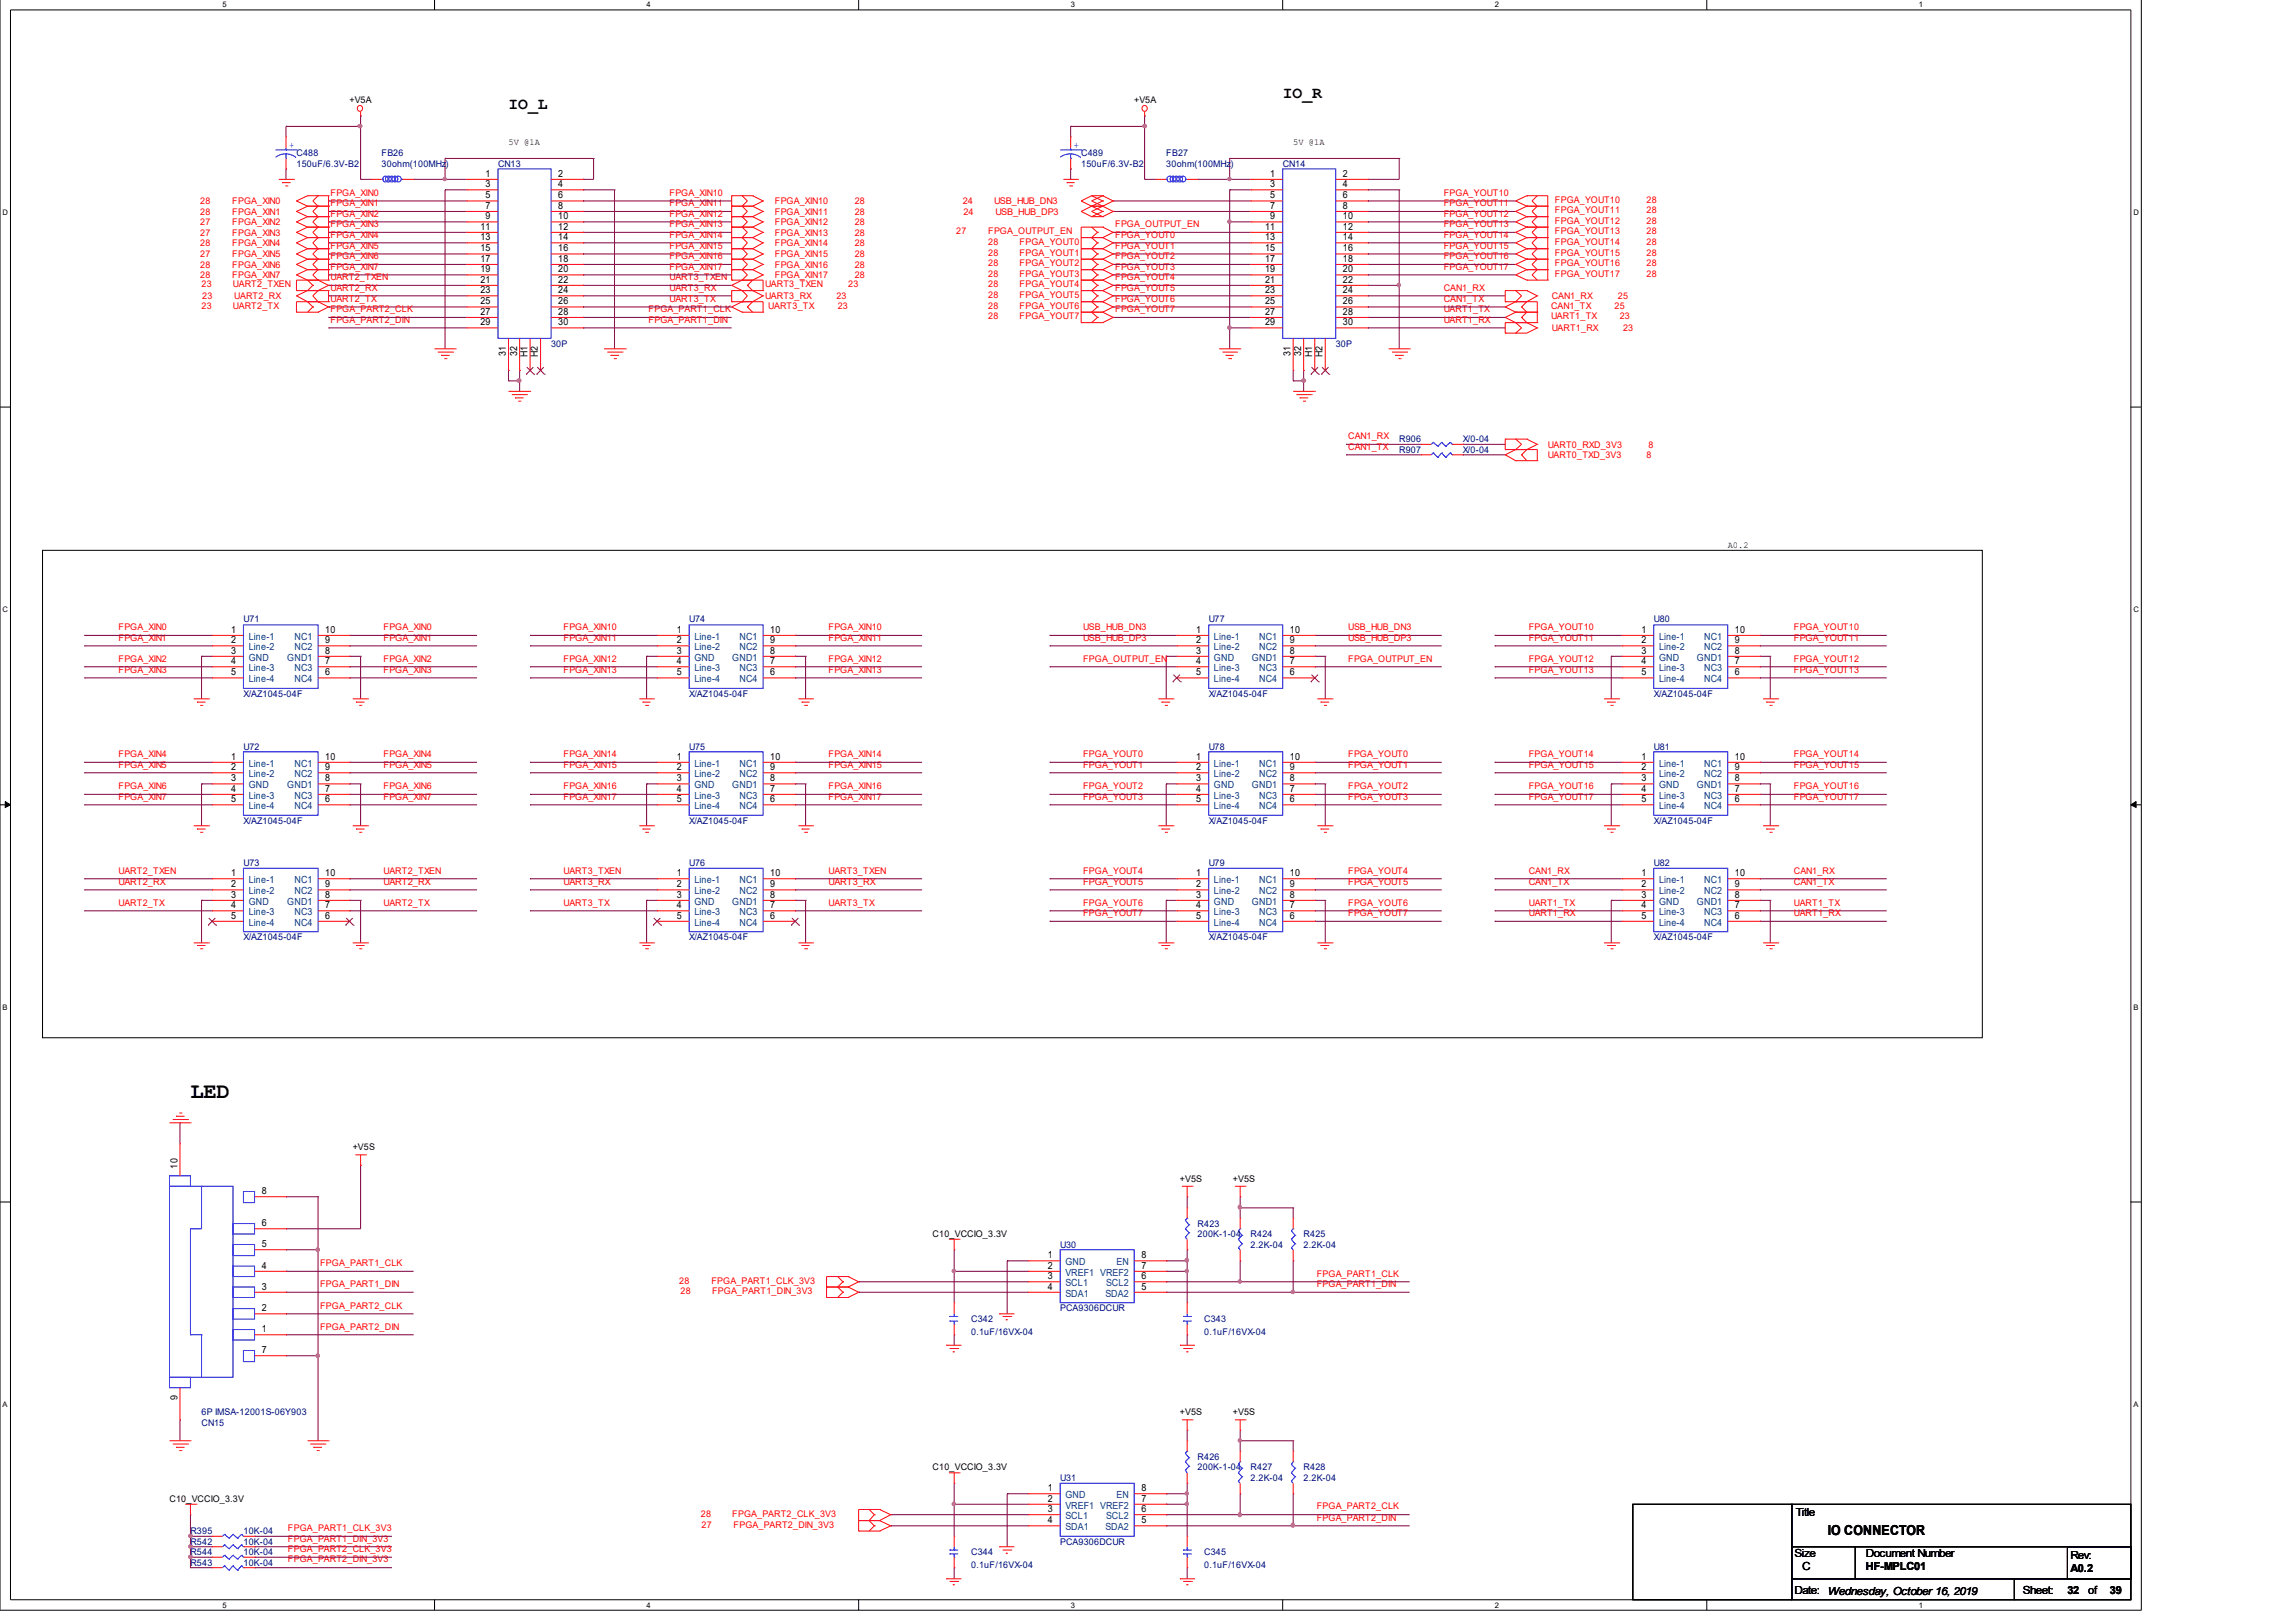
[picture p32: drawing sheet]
<svg xmlns="http://www.w3.org/2000/svg" width="297mm" height="210mm" viewBox="0 0 297 210" stroke-linecap="round" stroke-linejoin="round" font-family="sans-serif">
<defs><g id="words">
<text font-size="2.9" x="24.6" y="142.1">LED</text>
<g font-size="2.1">
<text x="65.8" y="14.1">IO_L</text>
<text x="165.9" y="12.6">IO_R</text>
</g>
<text font-size="1.8" x="236.5" y="198.6">IO CONNECTOR</text>
<g font-size="1.4">
<text x="232.3" y="196.2">Title</text>
<text x="232.2" y="201.4">Size</text>
<text x="233.2" y="203.2">C</text>
<text x="241.4" y="201.4">Document Number</text>
<text x="241.4" y="203.2">HF-MPLC01</text>
<text x="267.9" y="201.7">Rev:</text>
<text x="267.9" y="203.4">A0.2</text>
<text x="232.2" y="206.3">Date:</text>
<text x="236.5" y="206.3">Wednesday, October 16, 2019</text>
<text x="261.7" y="206.3">Sheet:</text>
<text x="267.5" y="206.3">32</text>
<text x="270.2" y="206.3">of</text>
<text x="273" y="206.3">39</text>
</g>
<g font-size="1.3">
<text x="62.8" y="22.9">1</text>
<text x="72.2" y="22.9">2</text>
<text x="164.3" y="22.9">1</text>
<text x="173.7" y="22.9">2</text>
<text x="62.1" y="29.7">11</text>
<text x="62.8" y="24.2">3</text>
<text x="62.8" y="25.7">5</text>
<text x="62.8" y="27">7</text>
<text x="62.8" y="28.4">9</text>
<text x="72.2" y="24.2">4</text>
<text x="72.2" y="25.7">6</text>
<text x="72.2" y="27">8</text>
<text x="72.2" y="28.4">10</text>
<text x="72.2" y="29.7">12</text>
<text x="163.7" y="29.7">11</text>
<text x="164.3" y="24.2">3</text>
<text x="164.3" y="25.7">5</text>
<text x="164.3" y="27">7</text>
<text x="164.3" y="28.4">9</text>
<text x="173.7" y="24.2">4</text>
<text x="173.7" y="25.7">6</text>
<text x="173.7" y="27">8</text>
<text x="173.7" y="28.4">10</text>
<text x="173.7" y="29.7">12</text>
<text x="62.1" y="31.1">13</text>
<text x="62.1" y="32.5">15</text>
<text x="62.1" y="33.9">17</text>
<text x="62.1" y="35.2">19</text>
<text x="72.2" y="31.1">14</text>
<text x="72.2" y="32.5">16</text>
<text x="72.2" y="33.9">18</text>
<text x="72.2" y="35.2">20</text>
<text x="163.7" y="31.1">13</text>
<text x="163.7" y="32.5">15</text>
<text x="163.7" y="33.9">17</text>
<text x="163.7" y="35.2">19</text>
<text x="173.7" y="31.1">14</text>
<text x="173.7" y="32.5">16</text>
<text x="173.7" y="33.9">18</text>
<text x="173.7" y="35.2">20</text>
<text x="62.1" y="36.6">21</text>
<text x="62.1" y="37.9">23</text>
<text x="62.1" y="39.4">25</text>
<text x="62.1" y="40.7">27</text>
<text x="72.2" y="36.6">22</text>
<text x="72.2" y="37.9">24</text>
<text x="72.2" y="39.4">26</text>
<text x="72.2" y="40.7">28</text>
<text x="163.7" y="36.6">21</text>
<text x="163.7" y="37.9">23</text>
<text x="163.7" y="39.4">25</text>
<text x="163.7" y="40.7">27</text>
<text x="173.7" y="36.6">22</text>
<text x="173.7" y="37.9">24</text>
<text x="173.7" y="39.4">26</text>
<text x="173.7" y="40.7">28</text>
<text x="62.1" y="42.1">29</text>
<text x="65.4" y="46.1" transform="rotate(-90 65.4 46.1)">31</text>
<text x="66.9" y="46.1" transform="rotate(-90 66.9 46.1)">32</text>
<text x="68.2" y="46.2" transform="rotate(-90 68.2 46.2)">H1</text>
<text x="69.6" y="46.2" transform="rotate(-90 69.6 46.2)">H2</text>
<text x="72.2" y="42.1">30</text>
<text x="163.7" y="42.1">29</text>
<text x="167" y="46.1" transform="rotate(-90 167 46.1)">31</text>
<text x="168.3" y="46.1" transform="rotate(-90 168.3 46.1)">32</text>
<text x="169.8" y="46.2" transform="rotate(-90 169.8 46.2)">H1</text>
<text x="171.1" y="46.2" transform="rotate(-90 171.1 46.2)">H2</text>
<text x="173.7" y="42.1">30</text>
<text x="29.9" y="81.9">1</text>
<text x="29.9" y="83.2">2</text>
<text x="42.1" y="83.2">9</text>
<text x="42.1" y="81.9">10</text>
<text x="87.5" y="81.9">1</text>
<text x="87.5" y="83.2">2</text>
<text x="99.7" y="83.2">9</text>
<text x="99.7" y="81.9">10</text>
<text x="154.8" y="81.9">1</text>
<text x="154.8" y="83.2">2</text>
<text x="166.9" y="83.2">9</text>
<text x="166.9" y="81.9">10</text>
<text x="212.3" y="81.9">1</text>
<text x="212.3" y="83.2">2</text>
<text x="224.5" y="83.2">9</text>
<text x="224.5" y="81.9">10</text>
<text x="29.9" y="84.6">3</text>
<text x="29.9" y="86">4</text>
<text x="29.9" y="87.4">5</text>
<text x="42.1" y="86">7</text>
<text x="42.1" y="87.4">6</text>
<text x="42.1" y="84.6">8</text>
<text x="87.5" y="84.6">3</text>
<text x="87.5" y="86">4</text>
<text x="87.5" y="87.4">5</text>
<text x="99.7" y="86">7</text>
<text x="99.7" y="87.4">6</text>
<text x="99.7" y="84.6">8</text>
<text x="154.8" y="84.6">3</text>
<text x="154.8" y="86">4</text>
<text x="154.8" y="87.4">5</text>
<text x="166.9" y="86">7</text>
<text x="166.9" y="87.4">6</text>
<text x="166.9" y="84.6">8</text>
<text x="212.3" y="84.6">3</text>
<text x="212.3" y="86">4</text>
<text x="212.3" y="87.4">5</text>
<text x="224.5" y="86">7</text>
<text x="224.5" y="87.4">6</text>
<text x="224.5" y="84.6">8</text>
<text x="29.9" y="98.3">1</text>
<text x="29.9" y="99.7">2</text>
<text x="29.9" y="101.1">3</text>
<text x="42.1" y="99.7">9</text>
<text x="42.1" y="98.3">10</text>
<text x="42.1" y="101.1">8</text>
<text x="87.5" y="98.3">1</text>
<text x="87.5" y="99.7">2</text>
<text x="87.5" y="101.1">3</text>
<text x="99.7" y="99.7">9</text>
<text x="99.7" y="98.3">10</text>
<text x="99.7" y="101.1">8</text>
<text x="154.8" y="98.3">1</text>
<text x="154.8" y="99.7">2</text>
<text x="154.8" y="101.1">3</text>
<text x="166.9" y="99.7">9</text>
<text x="166.9" y="98.3">10</text>
<text x="166.9" y="101.1">8</text>
<text x="212.3" y="98.3">1</text>
<text x="212.3" y="99.7">2</text>
<text x="212.3" y="101.1">3</text>
<text x="224.5" y="99.7">9</text>
<text x="224.5" y="98.3">10</text>
<text x="224.5" y="101.1">8</text>
<text x="29.9" y="102.5">4</text>
<text x="29.9" y="103.8">5</text>
<text x="42.1" y="102.5">7</text>
<text x="42.1" y="103.8">6</text>
<text x="87.5" y="102.5">4</text>
<text x="87.5" y="103.8">5</text>
<text x="99.7" y="102.5">7</text>
<text x="99.7" y="103.8">6</text>
<text x="154.8" y="102.5">4</text>
<text x="154.8" y="103.8">5</text>
<text x="166.9" y="102.5">7</text>
<text x="166.9" y="103.8">6</text>
<text x="212.3" y="102.5">4</text>
<text x="212.3" y="103.8">5</text>
<text x="224.5" y="102.5">7</text>
<text x="224.5" y="103.8">6</text>
<text x="29.9" y="113.4">1</text>
<text x="42.1" y="113.4">10</text>
<text x="87.5" y="113.4">1</text>
<text x="99.7" y="113.4">10</text>
<text x="154.8" y="113.4">1</text>
<text x="166.9" y="113.4">10</text>
<text x="212.3" y="113.4">1</text>
<text x="224.5" y="113.4">10</text>
<text x="29.9" y="114.8">2</text>
<text x="29.9" y="116.2">3</text>
<text x="29.9" y="117.5">4</text>
<text x="29.9" y="118.9">5</text>
<text x="42.1" y="114.8">9</text>
<text x="42.1" y="117.5">7</text>
<text x="42.1" y="118.9">6</text>
<text x="42.1" y="116.2">8</text>
<text x="87.5" y="114.8">2</text>
<text x="87.5" y="116.2">3</text>
<text x="87.5" y="117.5">4</text>
<text x="87.5" y="118.9">5</text>
<text x="99.7" y="114.8">9</text>
<text x="99.7" y="117.5">7</text>
<text x="99.7" y="118.9">6</text>
<text x="99.7" y="116.2">8</text>
<text x="154.8" y="114.8">2</text>
<text x="154.8" y="116.2">3</text>
<text x="154.8" y="117.5">4</text>
<text x="154.8" y="118.9">5</text>
<text x="166.9" y="114.8">9</text>
<text x="166.9" y="117.5">7</text>
<text x="166.9" y="118.9">6</text>
<text x="166.9" y="116.2">8</text>
<text x="212.3" y="114.8">2</text>
<text x="212.3" y="116.2">3</text>
<text x="212.3" y="117.5">4</text>
<text x="212.3" y="118.9">5</text>
<text x="224.5" y="114.8">9</text>
<text x="224.5" y="117.5">7</text>
<text x="224.5" y="118.9">6</text>
<text x="224.5" y="116.2">8</text>
<text x="22.9" y="151.2" transform="rotate(-90 22.9 151.2)">10</text>
<text x="33.9" y="154.5">8</text>
<text x="33.9" y="161.4">5</text>
<text x="33.9" y="158.7">6</text>
<text x="33.9" y="166.9">3</text>
<text x="33.9" y="164.2">4</text>
<text x="135.6" y="162.8">1</text>
<text x="135.6" y="164.2">2</text>
<text x="135.6" y="165.5">3</text>
<text x="135.6" y="166.9">4</text>
<text x="147.7" y="166.9">5</text>
<text x="147.7" y="165.5">6</text>
<text x="147.7" y="164.2">7</text>
<text x="147.7" y="162.8">8</text>
<text x="33.9" y="172.4">1</text>
<text x="33.9" y="169.7">2</text>
<text x="33.9" y="175.1">7</text>
<text x="22.9" y="181.2" transform="rotate(-90 22.9 181.2)">9</text>
<text x="135.6" y="193">1</text>
<text x="135.6" y="194.3">2</text>
<text x="135.6" y="195.7">3</text>
<text x="135.6" y="197.1">4</text>
<text x="147.7" y="197.1">5</text>
<text x="147.7" y="195.7">6</text>
<text x="147.7" y="194.3">7</text>
<text x="147.7" y="193">8</text>
</g>
<g font-size="1.3" fill="#004080">
<text x="32.2" y="82.8">Line-1</text>
<text x="38.1" y="82.8">NC1</text>
<text x="89.8" y="82.8">Line-1</text>
<text x="95.7" y="82.8">NC1</text>
<text x="157.1" y="82.8">Line-1</text>
<text x="162.9" y="82.8">NC1</text>
<text x="214.6" y="82.8">Line-1</text>
<text x="220.5" y="82.8">NC1</text>
<text x="32.2" y="84.2">Line-2</text>
<text x="32.2" y="85.5">GND</text>
<text x="32.2" y="86.9">Line-3</text>
<text x="32.2" y="88.3">Line-4</text>
<text x="37.2" y="85.5">GND1</text>
<text x="38.1" y="84.2">NC2</text>
<text x="38.1" y="86.9">NC3</text>
<text x="38.1" y="88.3">NC4</text>
<text x="89.8" y="84.2">Line-2</text>
<text x="89.8" y="85.5">GND</text>
<text x="89.8" y="86.9">Line-3</text>
<text x="89.8" y="88.3">Line-4</text>
<text x="94.7" y="85.5">GND1</text>
<text x="95.7" y="84.2">NC2</text>
<text x="95.7" y="86.9">NC3</text>
<text x="95.7" y="88.3">NC4</text>
<text x="157.1" y="84.2">Line-2</text>
<text x="157.1" y="85.5">GND</text>
<text x="157.1" y="86.9">Line-3</text>
<text x="157.1" y="88.3">Line-4</text>
<text x="162" y="85.5">GND1</text>
<text x="162.9" y="84.2">NC2</text>
<text x="162.9" y="86.9">NC3</text>
<text x="162.9" y="88.3">NC4</text>
<text x="214.6" y="84.2">Line-2</text>
<text x="214.6" y="85.5">GND</text>
<text x="214.6" y="86.9">Line-3</text>
<text x="214.6" y="88.3">Line-4</text>
<text x="219.5" y="85.5">GND1</text>
<text x="220.5" y="84.2">NC2</text>
<text x="220.5" y="86.9">NC3</text>
<text x="220.5" y="88.3">NC4</text>
<text x="32.2" y="99.2">Line-1</text>
<text x="32.2" y="100.6">Line-2</text>
<text x="38.1" y="100.6">NC2</text>
<text x="38.1" y="99.2">NC1</text>
<text x="89.8" y="99.2">Line-1</text>
<text x="89.8" y="100.6">Line-2</text>
<text x="95.7" y="100.6">NC2</text>
<text x="95.7" y="99.2">NC1</text>
<text x="157.1" y="99.2">Line-1</text>
<text x="157.1" y="100.6">Line-2</text>
<text x="162.9" y="100.6">NC2</text>
<text x="162.9" y="99.2">NC1</text>
<text x="214.6" y="99.2">Line-1</text>
<text x="214.6" y="100.6">Line-2</text>
<text x="220.5" y="100.6">NC2</text>
<text x="220.5" y="99.2">NC1</text>
<text x="32.2" y="102">GND</text>
<text x="32.2" y="103.4">Line-3</text>
<text x="32.2" y="104.7">Line-4</text>
<text x="37.2" y="102">GND1</text>
<text x="38.1" y="103.4">NC3</text>
<text x="38.1" y="104.7">NC4</text>
<text x="89.8" y="102">GND</text>
<text x="89.8" y="103.4">Line-3</text>
<text x="89.8" y="104.7">Line-4</text>
<text x="94.7" y="102">GND1</text>
<text x="95.7" y="103.4">NC3</text>
<text x="95.7" y="104.7">NC4</text>
<text x="157.1" y="102">GND</text>
<text x="157.1" y="103.4">Line-3</text>
<text x="157.1" y="104.7">Line-4</text>
<text x="162" y="102">GND1</text>
<text x="162.9" y="103.4">NC3</text>
<text x="162.9" y="104.7">NC4</text>
<text x="214.6" y="102">GND</text>
<text x="214.6" y="103.4">Line-3</text>
<text x="214.6" y="104.7">Line-4</text>
<text x="219.5" y="102">GND1</text>
<text x="220.5" y="103.4">NC3</text>
<text x="220.5" y="104.7">NC4</text>
<text x="32.2" y="114.3">Line-1</text>
<text x="32.2" y="115.8">Line-2</text>
<text x="32.2" y="117.1">GND</text>
<text x="32.2" y="118.5">Line-3</text>
<text x="32.2" y="119.8">Line-4</text>
<text x="37.2" y="117.1">GND1</text>
<text x="38.1" y="115.8">NC2</text>
<text x="38.1" y="118.5">NC3</text>
<text x="38.1" y="119.8">NC4</text>
<text x="38.1" y="114.3">NC1</text>
<text x="89.8" y="114.3">Line-1</text>
<text x="89.8" y="115.8">Line-2</text>
<text x="89.8" y="117.1">GND</text>
<text x="89.8" y="118.5">Line-3</text>
<text x="89.8" y="119.8">Line-4</text>
<text x="94.7" y="117.1">GND1</text>
<text x="95.7" y="115.8">NC2</text>
<text x="95.7" y="118.5">NC3</text>
<text x="95.7" y="119.8">NC4</text>
<text x="95.7" y="114.3">NC1</text>
<text x="157.1" y="114.3">Line-1</text>
<text x="157.1" y="115.8">Line-2</text>
<text x="157.1" y="117.1">GND</text>
<text x="157.1" y="118.5">Line-3</text>
<text x="157.1" y="119.8">Line-4</text>
<text x="162" y="117.1">GND1</text>
<text x="162.9" y="115.8">NC2</text>
<text x="162.9" y="118.5">NC3</text>
<text x="162.9" y="119.8">NC4</text>
<text x="162.9" y="114.3">NC1</text>
<text x="214.6" y="114.3">Line-1</text>
<text x="214.6" y="115.8">Line-2</text>
<text x="214.6" y="117.1">GND</text>
<text x="214.6" y="118.5">Line-3</text>
<text x="214.6" y="119.8">Line-4</text>
<text x="219.5" y="117.1">GND1</text>
<text x="220.5" y="115.8">NC2</text>
<text x="220.5" y="118.5">NC3</text>
<text x="220.5" y="119.8">NC4</text>
<text x="220.5" y="114.3">NC1</text>
<text x="137.8" y="163.8">GND</text>
<text x="137.8" y="165.1">VREF1 VREF2</text>
<text x="137.8" y="166.5">SCL1</text>
<text x="137.8" y="167.8">SDA1</text>
<text x="143" y="167.8">SDA2</text>
<text x="143.1" y="166.5">SCL2</text>
<text x="144.4" y="163.8">EN</text>
<text x="137.8" y="193.9">GND</text>
<text x="137.8" y="195.3">VREF1 VREF2</text>
<text x="137.8" y="196.6">SCL1</text>
<text x="143.1" y="196.6">SCL2</text>
<text x="144.4" y="193.9">EN</text>
<text x="137.8" y="198">SDA1</text>
<text x="143" y="198">SDA2</text>
</g>
<g font-size="1.2">
<text x="45.2" y="13.4">+V5A</text>
<text x="146.7" y="13.4">+V5A</text>
<text x="65.8" y="18.8">5V @1A</text>
<text x="167.3" y="18.8">5V @1A</text>
<text x="223.5" y="71">A0.2</text>
<text x="45.6" y="148.9">+V5S</text>
<text x="152.7" y="153">+V5S</text>
<text x="159.5" y="153">+V5S</text>
<text x="120.6" y="160.1">C10_VCCIO_3.3V</text>
<text x="152.7" y="183.1">+V5S</text>
<text x="159.5" y="183.1">+V5S</text>
<text x="120.6" y="190.3">C10_VCCIO_3.3V</text>
<text x="21.9" y="194.4">C10_VCCIO_3.3V</text>
</g>
<g font-size="1.2" fill="#00f">
<text x="37.4" y="19.1">+</text>
<text x="138.9" y="19.1">+</text>
</g>
<g font-size="1.2" fill="#000080">
<text x="38.4" y="20.2">C488</text>
<text x="38.4" y="21.6">150uF/6.3V-B2</text>
<text x="49.4" y="20.2">FB26</text>
<text x="49.4" y="21.6">30ohm(100MHz)</text>
<text x="64.4" y="21.6">CN13</text>
<text x="139.9" y="20.2">C489</text>
<text x="139.9" y="21.6">150uF/6.3V-B2</text>
<text x="150.9" y="20.2">FB27</text>
<text x="150.9" y="21.6">30ohm(100MHz)</text>
<text x="165.9" y="21.6">CN14</text>
<text x="71.3" y="44.9">30P</text>
<text x="172.8" y="44.9">30P</text>
<text x="181" y="57.2">R906</text>
<text x="181" y="58.6">R907</text>
<text x="189.2" y="57.2">X/0-04</text>
<text x="189.2" y="58.6">X/0-04</text>
<text x="31.5" y="80.5">U71</text>
<text x="89.2" y="80.5">U74</text>
<text x="156.4" y="80.5">U77</text>
<text x="214" y="80.5">U80</text>
<text x="31.5" y="90.2">X/AZ1045-04F</text>
<text x="89.2" y="90.2">X/AZ1045-04F</text>
<text x="156.4" y="90.2">X/AZ1045-04F</text>
<text x="214" y="90.2">X/AZ1045-04F</text>
<text x="31.5" y="97">U72</text>
<text x="89.2" y="97">U75</text>
<text x="156.4" y="97">U78</text>
<text x="214" y="97">U81</text>
<text x="31.5" y="106.6">X/AZ1045-04F</text>
<text x="89.2" y="106.6">X/AZ1045-04F</text>
<text x="156.4" y="106.6">X/AZ1045-04F</text>
<text x="214" y="106.6">X/AZ1045-04F</text>
<text x="31.5" y="112.1">U73</text>
<text x="89.2" y="112.1">U76</text>
<text x="156.4" y="112.1">U79</text>
<text x="214" y="112.1">U82</text>
<text x="31.5" y="121.7">X/AZ1045-04F</text>
<text x="89.2" y="121.7">X/AZ1045-04F</text>
<text x="156.4" y="121.7">X/AZ1045-04F</text>
<text x="214" y="121.7">X/AZ1045-04F</text>
<text x="137.2" y="161.5">U30</text>
<text x="154.9" y="158.8">R423</text>
<text x="154.9" y="160.1">200K-1-04</text>
<text x="161.8" y="160.1">R424</text>
<text x="161.8" y="161.5">2.2K-04</text>
<text x="168.7" y="160.1">R425</text>
<text x="168.7" y="161.5">2.2K-04</text>
<text x="125.6" y="171.1">C342</text>
<text x="125.6" y="172.7">0.1uF/16VX-04</text>
<text x="137.2" y="169.7">PCA9306DCUR</text>
<text x="155.8" y="171.1">C343</text>
<text x="155.8" y="172.7">0.1uF/16VX-04</text>
<text x="26.1" y="184.5">CN15</text>
<text x="26.1" y="183.1">6P IMSA-12001S-06Y903</text>
<text x="137.2" y="191.7">U31</text>
<text x="154.9" y="188.9">R426</text>
<text x="154.9" y="190.3">200K-1-04</text>
<text x="161.8" y="190.3">R427</text>
<text x="161.8" y="191.7">2.2K-04</text>
<text x="168.7" y="190.3">R428</text>
<text x="168.7" y="191.7">2.2K-04</text>
<text x="24.6" y="199.9">R542</text>
<text x="24.6" y="202.6">R543</text>
<text x="24.6" y="201.3">R544</text>
<text x="24.6" y="198.6">R395</text>
<text x="31.5" y="199.9">10K-04</text>
<text x="31.5" y="202.6">10K-04</text>
<text x="31.5" y="201.3">10K-04</text>
<text x="31.5" y="198.6">10K-04</text>
<text x="125.6" y="201.3">C344</text>
<text x="125.6" y="202.9">0.1uF/16VX-04</text>
<text x="137.2" y="199.9">PCA9306DCUR</text>
<text x="155.8" y="201.3">C345</text>
<text x="155.8" y="202.9">0.1uF/16VX-04</text>
</g>
<g font-size="1.2" fill="#f00">
<text x="25.9" y="26.4">28</text>
<text x="25.9" y="27.8">28</text>
<text x="25.9" y="29.1">27</text>
<text x="30.1" y="26.4">FPGA_XIN0</text>
<text x="30.1" y="27.8">FPGA_XIN1</text>
<text x="30.1" y="29.1">FPGA_XIN2</text>
<text x="42.8" y="25.3">FPGA_XIN0</text>
<text x="42.8" y="26.7">FPGA_XIN1</text>
<text x="42.8" y="28">FPGA_XIN2</text>
<text x="42.8" y="29.4">FPGA_XIN3</text>
<text x="86.6" y="26.7">FPGA_XIN11</text>
<text x="86.6" y="25.3">FPGA_XIN10</text>
<text x="86.6" y="28">FPGA_XIN12</text>
<text x="86.6" y="29.4">FPGA_XIN13</text>
<text x="100.2" y="26.4">FPGA_XIN10</text>
<text x="100.2" y="27.8">FPGA_XIN11</text>
<text x="100.2" y="29.1">FPGA_XIN12</text>
<text x="110.6" y="26.4">28</text>
<text x="110.6" y="27.8">28</text>
<text x="110.6" y="29.1">28</text>
<text x="124.5" y="26.4">24</text>
<text x="124.6" y="27.8">24</text>
<text x="128.6" y="26.4">USB_HUB_DN3</text>
<text x="128.8" y="27.8">USB_HUB_DP3</text>
<text x="144.3" y="29.4">FPGA_OUTPUT_EN</text>
<text x="186.8" y="25.3">FPGA_YOUT10</text>
<text x="186.8" y="26.7">FPGA_YOUT11</text>
<text x="186.8" y="28">FPGA_YOUT12</text>
<text x="186.8" y="29.4">FPGA_YOUT13</text>
<text x="201.2" y="26.3">FPGA_YOUT10</text>
<text x="201.2" y="27.6">FPGA_YOUT11</text>
<text x="201.2" y="29">FPGA_YOUT12</text>
<text x="213" y="26.3">28</text>
<text x="213" y="27.6">28</text>
<text x="213" y="29">28</text>
<text x="25.9" y="30.5">27</text>
<text x="25.9" y="31.8">28</text>
<text x="25.9" y="33.3">27</text>
<text x="25.9" y="34.6">28</text>
<text x="25.9" y="36">28</text>
<text x="30.1" y="30.5">FPGA_XIN3</text>
<text x="30.1" y="31.8">FPGA_XIN4</text>
<text x="30.1" y="33.3">FPGA_XIN5</text>
<text x="30.1" y="34.6">FPGA_XIN6</text>
<text x="30.1" y="36">FPGA_XIN7</text>
<text x="42.8" y="30.7">FPGA_XIN4</text>
<text x="42.8" y="32.2">FPGA_XIN5</text>
<text x="42.8" y="33.5">FPGA_XIN6</text>
<text x="42.8" y="34.9">FPGA_XIN7</text>
<text x="86.6" y="30.7">FPGA_XIN14</text>
<text x="86.6" y="32.2">FPGA_XIN15</text>
<text x="86.6" y="33.5">FPGA_XIN16</text>
<text x="86.6" y="34.9">FPGA_XIN17</text>
<text x="100.2" y="30.5">FPGA_XIN13</text>
<text x="100.2" y="31.8">FPGA_XIN14</text>
<text x="100.2" y="33.3">FPGA_XIN15</text>
<text x="100.2" y="34.6">FPGA_XIN16</text>
<text x="100.2" y="36">FPGA_XIN17</text>
<text x="110.6" y="30.5">28</text>
<text x="110.6" y="31.8">28</text>
<text x="110.6" y="33.3">28</text>
<text x="110.6" y="34.6">28</text>
<text x="110.6" y="36">28</text>
<text x="123.7" y="30.3">27</text>
<text x="127.8" y="31.8">28</text>
<text x="127.8" y="33.1">28</text>
<text x="127.8" y="34.5">28</text>
<text x="127.8" y="35.8">28</text>
<text x="127.8" y="30.3">FPGA_OUTPUT_EN</text>
<text x="131.9" y="31.8">FPGA_YOUT0</text>
<text x="131.9" y="33.1">FPGA_YOUT1</text>
<text x="131.9" y="34.5">FPGA_YOUT2</text>
<text x="131.9" y="35.8">FPGA_YOUT3</text>
<text x="144.3" y="34.9">FPGA_YOUT3</text>
<text x="144.3" y="30.7">FPGA_YOUT0</text>
<text x="144.3" y="32.2">FPGA_YOUT1</text>
<text x="144.3" y="33.5">FPGA_YOUT2</text>
<text x="186.8" y="34.9">FPGA_YOUT17</text>
<text x="186.8" y="30.7">FPGA_YOUT14</text>
<text x="186.8" y="32.2">FPGA_YOUT15</text>
<text x="186.8" y="33.5">FPGA_YOUT16</text>
<text x="201.2" y="30.3">FPGA_YOUT13</text>
<text x="201.2" y="31.8">FPGA_YOUT14</text>
<text x="201.2" y="33.1">FPGA_YOUT15</text>
<text x="201.2" y="34.5">FPGA_YOUT16</text>
<text x="201.2" y="35.8">FPGA_YOUT17</text>
<text x="213" y="30.3">28</text>
<text x="213" y="31.8">28</text>
<text x="213" y="33.1">28</text>
<text x="213" y="34.5">28</text>
<text x="213" y="35.8">28</text>
<text x="26.1" y="40">23</text>
<text x="26.1" y="37.2">23</text>
<text x="26.2" y="38.7">23</text>
<text x="30.1" y="40">UART2_TX</text>
<text x="30.1" y="37.2">UART2_TXEN</text>
<text x="30.3" y="38.7">UART2_RX</text>
<text x="42.8" y="36.3">UART2_TXEN</text>
<text x="42.8" y="37.6">UART2_RX</text>
<text x="42.8" y="39">UART2_TX</text>
<text x="42.8" y="41.8">FPGA_PART2_DIN</text>
<text x="42.8" y="40.4">FPGA_PART2_CLK</text>
<text x="83.9" y="40.4">FPGA_PART1_CLK</text>
<text x="83.9" y="41.8">FPGA_PART1_DIN</text>
<text x="86.6" y="37.6">UART3_RX</text>
<text x="86.6" y="36.3">UART3_TXEN</text>
<text x="86.6" y="39">UART3_TX</text>
<text x="99" y="38.7">UART3_RX</text>
<text x="99" y="37.2">UART3_TXEN</text>
<text x="99.4" y="40">UART3_TX</text>
<text x="108.2" y="38.7">23</text>
<text x="108.4" y="40">23</text>
<text x="109.7" y="37.2">23</text>
<text x="127.8" y="37.2">28</text>
<text x="127.8" y="38.6">28</text>
<text x="127.8" y="40">28</text>
<text x="127.8" y="41.3">28</text>
<text x="131.9" y="37.2">FPGA_YOUT4</text>
<text x="131.9" y="38.6">FPGA_YOUT5</text>
<text x="131.9" y="40">FPGA_YOUT6</text>
<text x="131.9" y="41.3">FPGA_YOUT7</text>
<text x="144.3" y="36.3">FPGA_YOUT4</text>
<text x="144.3" y="37.6">FPGA_YOUT5</text>
<text x="144.3" y="39">FPGA_YOUT6</text>
<text x="144.3" y="40.4">FPGA_YOUT7</text>
<text x="186.8" y="37.6">CAN1_RX</text>
<text x="186.8" y="40.4">UART1_TX</text>
<text x="186.8" y="41.8">UART1_RX</text>
<text x="186.8" y="39">CAN1_TX</text>
<text x="200.7" y="41.3">UART1_TX</text>
<text x="200.7" y="40">CAN1_TX</text>
<text x="200.7" y="38.7">CAN1_RX</text>
<text x="208.9" y="40">25</text>
<text x="209.3" y="38.7">25</text>
<text x="209.5" y="41.3">23</text>
<text x="200.7" y="42.9">UART1_RX</text>
<text x="210" y="42.9">23</text>
<text x="174.4" y="56.8">CAN1_RX</text>
<text x="174.4" y="58.2">CAN1_TX</text>
<text x="200.2" y="59.3">UART0_TXD_3V3</text>
<text x="200.2" y="57.9">UART0_RXD_3V3</text>
<text x="213" y="59.3">8</text>
<text x="213.3" y="57.9">8</text>
<text x="15.3" y="82.9">FPGA_XIN1</text>
<text x="15.3" y="81.5">FPGA_XIN0</text>
<text x="49.6" y="82.9">FPGA_XIN1</text>
<text x="49.6" y="81.5">FPGA_XIN0</text>
<text x="72.9" y="82.9">FPGA_XIN11</text>
<text x="72.9" y="81.5">FPGA_XIN10</text>
<text x="107.2" y="81.5">FPGA_XIN10</text>
<text x="107.2" y="82.9">FPGA_XIN11</text>
<text x="140.1" y="82.9">USB_HUB_DP3</text>
<text x="140.1" y="81.5">USB_HUB_DN3</text>
<text x="174.4" y="81.5">USB_HUB_DN3</text>
<text x="174.4" y="82.9">USB_HUB_DP3</text>
<text x="197.8" y="82.9">FPGA_YOUT11</text>
<text x="197.8" y="81.5">FPGA_YOUT10</text>
<text x="232.1" y="81.5">FPGA_YOUT10</text>
<text x="232.1" y="82.9">FPGA_YOUT11</text>
<text x="15.3" y="87.1">FPGA_XIN3</text>
<text x="15.3" y="85.6">FPGA_XIN2</text>
<text x="49.6" y="87.1">FPGA_XIN3</text>
<text x="49.6" y="85.6">FPGA_XIN2</text>
<text x="72.9" y="87.1">FPGA_XIN13</text>
<text x="72.9" y="85.6">FPGA_XIN12</text>
<text x="107.2" y="87.1">FPGA_XIN13</text>
<text x="107.2" y="85.6">FPGA_XIN12</text>
<text x="140.1" y="85.6">FPGA_OUTPUT_EN</text>
<text x="174.4" y="85.6">FPGA_OUTPUT_EN</text>
<text x="197.8" y="87.1">FPGA_YOUT13</text>
<text x="197.8" y="85.6">FPGA_YOUT12</text>
<text x="232.1" y="85.6">FPGA_YOUT12</text>
<text x="232.1" y="87.1">FPGA_YOUT13</text>
<text x="15.3" y="99.3">FPGA_XIN5</text>
<text x="15.3" y="98">FPGA_XIN4</text>
<text x="49.6" y="99.3">FPGA_XIN5</text>
<text x="49.6" y="98">FPGA_XIN4</text>
<text x="72.9" y="99.3">FPGA_XIN15</text>
<text x="72.9" y="98">FPGA_XIN14</text>
<text x="107.2" y="99.3">FPGA_XIN15</text>
<text x="107.2" y="98">FPGA_XIN14</text>
<text x="140.1" y="99.3">FPGA_YOUT1</text>
<text x="140.1" y="98">FPGA_YOUT0</text>
<text x="174.4" y="98">FPGA_YOUT0</text>
<text x="174.4" y="99.3">FPGA_YOUT1</text>
<text x="197.8" y="99.3">FPGA_YOUT15</text>
<text x="197.8" y="98">FPGA_YOUT14</text>
<text x="232.1" y="99.3">FPGA_YOUT15</text>
<text x="232.1" y="98">FPGA_YOUT14</text>
<text x="15.3" y="103.5">FPGA_XIN7</text>
<text x="15.3" y="102.1">FPGA_XIN6</text>
<text x="49.6" y="102.1">FPGA_XIN6</text>
<text x="49.6" y="103.5">FPGA_XIN7</text>
<text x="72.9" y="103.5">FPGA_XIN17</text>
<text x="72.9" y="102.1">FPGA_XIN16</text>
<text x="107.2" y="103.5">FPGA_XIN17</text>
<text x="107.2" y="102.1">FPGA_XIN16</text>
<text x="140.1" y="103.5">FPGA_YOUT3</text>
<text x="140.1" y="102.1">FPGA_YOUT2</text>
<text x="174.4" y="102.1">FPGA_YOUT2</text>
<text x="174.4" y="103.5">FPGA_YOUT3</text>
<text x="197.8" y="103.5">FPGA_YOUT17</text>
<text x="197.8" y="102.1">FPGA_YOUT16</text>
<text x="232.1" y="102.1">FPGA_YOUT16</text>
<text x="232.1" y="103.5">FPGA_YOUT17</text>
<text x="15.3" y="113">UART2_TXEN</text>
<text x="49.6" y="113">UART2_TXEN</text>
<text x="72.9" y="113">UART3_TXEN</text>
<text x="107.2" y="113">UART3_TXEN</text>
<text x="140.1" y="113">FPGA_YOUT4</text>
<text x="174.4" y="113">FPGA_YOUT4</text>
<text x="197.8" y="113">CAN1_RX</text>
<text x="232.1" y="113">CAN1_RX</text>
<text x="15.3" y="114.5">UART2_RX</text>
<text x="15.3" y="117.2">UART2_TX</text>
<text x="49.6" y="114.5">UART2_RX</text>
<text x="49.6" y="117.2">UART2_TX</text>
<text x="72.9" y="114.5">UART3_RX</text>
<text x="72.9" y="117.2">UART3_TX</text>
<text x="107.2" y="114.5">UART3_RX</text>
<text x="107.2" y="117.2">UART3_TX</text>
<text x="140.1" y="114.5">FPGA_YOUT5</text>
<text x="140.1" y="117.2">FPGA_YOUT6</text>
<text x="140.1" y="118.5">FPGA_YOUT7</text>
<text x="174.4" y="114.5">FPGA_YOUT5</text>
<text x="174.4" y="117.2">FPGA_YOUT6</text>
<text x="174.4" y="118.5">FPGA_YOUT7</text>
<text x="197.8" y="114.5">CAN1_TX</text>
<text x="197.8" y="117.2">UART1_TX</text>
<text x="197.8" y="118.5">UART1_RX</text>
<text x="232.1" y="114.5">CAN1_TX</text>
<text x="232.1" y="117.2">UART1_TX</text>
<text x="232.1" y="118.5">UART1_RX</text>
<text x="41.4" y="166.6">FPGA_PART1_DIN</text>
<text x="41.4" y="163.8">FPGA_PART1_CLK</text>
<text x="87.9" y="166.1">28</text>
<text x="88.1" y="167.5">28</text>
<text x="92" y="166.1">FPGA_PART1_CLK_3V3</text>
<text x="92.1" y="167.5">FPGA_PART1_DIN_3V3</text>
<text x="170.3" y="166.6">FPGA_PART1_DIN</text>
<text x="170.3" y="165.2">FPGA_PART1_CLK</text>
<text x="41.4" y="172.1">FPGA_PART2_DIN</text>
<text x="41.4" y="169.3">FPGA_PART2_CLK</text>
<text x="90.7" y="196.4">28</text>
<text x="90.8" y="197.7">27</text>
<text x="94.7" y="196.4">FPGA_PART2_CLK_3V3</text>
<text x="94.9" y="197.7">FPGA_PART2_DIN_3V3</text>
<text x="170.3" y="196.8">FPGA_PART2_DIN</text>
<text x="170.3" y="195.3">FPGA_PART2_CLK</text>
<text x="37.3" y="199.5">FPGA_PART1_DIN_3V3</text>
<text x="37.3" y="202.2">FPGA_PART2_DIN_3V3</text>
<text x="37.3" y="200.8">FPGA_PART2_CLK_3V3</text>
<text x="37.3" y="198.1">FPGA_PART1_CLK_3V3</text>
</g>
<g font-size="1">
<text x="28.8" y=".9">5</text>
<text x="83.7" y=".9">4</text>
<text x="138.5" y=".9">3</text>
<text x="193.4" y=".9">2</text>
<text x="248.2" y=".9">1</text>
<text x=".3" y="27.8">D</text>
<text x="276" y="27.8">D</text>
<text x=".3" y="79.2">C</text>
<text x="276" y="79.2">C</text>
<text x=".3" y="130.7">B</text>
<text x="276" y="130.7">B</text>
<text x=".3" y="182">A</text>
<text x="276" y="182">A</text>
<text x="28.8" y="208">5</text>
<text x="83.7" y="208">4</text>
<text x="138.5" y="208">3</text>
<text x="193.4" y="208">2</text>
<text x="248.2" y="208">1</text>
</g>
</g></defs>
<path d="M0 -.1v208.5h277v-208.5M1.4 1.3h274.3v205.7h-274.3z" fill="none" stroke="#000" stroke-width=".13"/>
<g fill="#fff">
<path d="M28.8 .1h.4v1h-.4z"/>
<path d="M28.8 207.2h.4v1h-.4z"/>
</g>
<path d="M56.2 -.1v1.4M56.2 207v1.4" fill="none" stroke="#000" stroke-width=".13"/>
<g fill="#fff">
<path d="M83.7 .1h.4v1h-.4z"/>
<path d="M83.7 207.2h.4v1h-.4z"/>
</g>
<path d="M111.1 -.1v1.4M111.1 207v1.4" fill="none" stroke="#000" stroke-width=".13"/>
<g fill="#fff">
<path d="M138.5 .1h.4v1h-.4z"/>
<path d="M138.5 207.2h.4v1h-.4z"/>
</g>
<path d="M165.9 -.1v1.4M165.9 207v1.4" fill="none" stroke="#000" stroke-width=".13"/>
<g fill="#fff">
<path d="M193.4 .1h.4v1h-.4z"/>
<path d="M193.4 207.2h.4v1h-.4z"/>
</g>
<path d="M220.8 -.1v1.4M220.8 207v1.4" fill="none" stroke="#000" stroke-width=".13"/>
<g fill="#fff">
<path d="M248.2 .1h.5v1h-.5z"/>
<path d="M248.2 207.2h.5v1h-.5z"/>
<path d="M.3 26.9h.5v1.1h-.5z"/>
<path d="M276 26.9h.5v1.1h-.5z"/>
<path d="M.3 78.3h.5v1h-.5z"/>
<path d="M276 78.3h.5v1h-.5z"/>
</g>
<path d="M0 52.7h1.4M275.7 52.7h1.3" fill="none" stroke="#000" stroke-width=".13"/>
<g fill="#fff">
<path d="M.3 129.8h.5v1h-.5z"/>
<path d="M276 129.8h.5v1h-.5z"/>
</g>
<path d="M0 104.2h1.4M275.7 104.2h1.3" fill="none" stroke="#000" stroke-width=".13"/>
<path d="M.7 103.7l.7 .5-.7 .3zM275.7 104.2l.7-.5v.8z" fill="#000" stroke="#000" stroke-width=".13"/>
<g fill="#fff">
<path d="M.3 181.2h.5v1h-.5z"/>
<path d="M276 181.2h.5v1h-.5z"/>
</g>
<path d="M5.5 71.2h251v63.1h-251zM0 155.5h1.4M275.7 155.5h1.3M211.2 194.7h20.6v12.3h-20.6zM231.8 194.7h43.9v5.5h-43.9zM231.8 200.2h8.2v4.1h-8.2zM231.8 204.3h28.8v2.7h-28.8zM240 200.2h35.7v4.1h-35.7zM260.6 204.3h15.1v2.7h-15.1zM267.5 200.2h8.2v4.1h-8.2z" fill="none" stroke="#000" stroke-width=".13"/>
<g fill="none" stroke="#800040" stroke-width=".13">
<path d="M37 16.4h.1M37 16.4v1.3M37 16.4h9.7M46.7 15h.1M46.7 16.4h.1M46.7 15v8.2M138.5 16.4h.1M138.5 16.4h9.6M138.5 16.4v1.3M148.1 15h.1M148.1 16.4h.1M148.1 15v8.2"/>
<path d="M37 21.9h.1M37 21.9v1.3M42.5 26h.1M42.5 27.4h.1M42.5 28.7h.1M42.5 30.1h.1M42.5 31.4h.1M42.5 32.9h.1M42.5 34.2h.1M42.5 35.6h.1M42.5 36.9h.1M42.5 38.3h.1"/>
<path d="M42.5 39.7h.1M42.5 35.6h17.9M42.5 36.9h17.9M42.5 38.3h17.9M42.5 39.7h17.9M42.5 26h17.9M42.5 27.4h17.9M42.5 28.7h17.9M42.5 30.1h17.9M42.5 31.4h17.9M42.5 32.9h17.9M42.5 34.2h17.9"/>
<path d="M46.7 23.2h.1M46.7 23.2h1.3M53.5 23.2h.1M53.5 23.2h6.9M57.6 23.2h.1M57.6 24.6h.1M57.6 20.5h.1M57.6 24.6h2.8M57.6 20.5v2.7M57.6 24.6v20.5M57.6 20.5h19.2M75.4 23.2h.1"/>
<path d="M75.4 24.6h.1M75.4 27.4h.1M75.4 26h.1M75.4 28.7h.1M75.4 30.1h.1M75.4 31.4h.1M75.4 32.9h.1M75.4 38.3h.1M75.4 36.9h.1M75.4 34.2h.1M75.4 35.6h.1M75.4 39.7h.1"/>
<path d="M75.4 35.6h19.3M75.4 36.9h19.3M75.4 38.3h19.3M75.4 39.7h19.3M75.4 24.6h4.1M75.4 26h19.3M75.4 27.4h19.3M75.4 28.7h19.3M75.4 30.1h19.3M75.4 31.4h19.3M75.4 32.9h19.3M75.4 34.2h19.3"/>
<path d="M76.8 20.5h.1M76.8 20.5v2.7h-1.4M79.5 24.6h.1M79.5 24.6v20.5M138.5 21.9h.1M138.5 21.9v1.3M144 35.6h.1M144 36.9h.1M144 38.3h.1M144 39.7h.1M144 26h.1M144 27.4h.1"/>
<path d="M144 30.1h.1M144 31.4h.1M144 32.9h.1M144 34.2h.1M144 35.6h17.8M144 36.9h17.8M144 38.3h17.8M144 39.7h17.8M144 26h17.8M144 27.4h17.8M144 30.1h17.8M144 31.4h17.8"/>
<path d="M144 32.9h17.8M144 34.2h17.8M148.1 23.2h.1M148.1 23.2h1.4M154.9 23.2h.1M154.9 23.2h6.9M159.1 23.2h.1M159.1 20.5h.1M159.1 24.6h.1M159.1 28.7h.1M159.1 20.5v2.7M159.1 24.6v20.5"/>
<path d="M159.1 24.6h2.7M159.1 28.7h2.7M159.1 20.5h21.9M177 23.2h.1M177 35.6h.1M177 38.3h.1M177 24.6h.1M177 26h.1M177 27.4h.1M177 28.7h.1M177 30.1h.1M177 31.4h.1"/>
<path d="M177 32.9h.1M177 34.2h.1M177 36.9h.1M177 39.7h.1M177 35.6h19.1M177 36.9h4M177 38.3h17.7M177 39.7h17.7M177 24.6h4M177 26h19.1M177 27.4h19.1M177 28.7h19.1"/>
<path d="M177 30.1h19.1M177 31.4h19.1M177 32.9h19.1M177 34.2h19.1M181 24.6h.1M181 36.9h.1M181 20.5h.1M181 20.5v2.7h-4M181 24.6v20.5M42.5 42.4h.1M42.5 41.1h.1M42.5 41.1h17.9"/>
<path d="M42.5 42.4h17.9M65.8 47.9h.1M65.8 49.3h.1M65.8 47.9v1.4M65.8 49.3h1.4M67.2 47.9h.1M67.2 49.3h.1M67.2 47.9v2.7M75.4 41.1h.1M75.4 42.4h.1M75.4 41.1h19.3M75.4 42.4h19.3"/>
<path d="M144 41.1h.1M144 41.1h17.8M159.1 42.4h.1M159.1 42.4h2.7M167.3 47.9h.1M167.3 49.3h.1M167.3 47.9v1.4M167.3 49.3h1.4M168.7 47.9h.1M168.7 49.3h.1M168.7 47.9v2.7M174.2 57.5h.1"/>
<path d="M174.2 58.9h.1M174.2 57.5h9.6M174.2 58.9h9.6M177 41.1h.1M177 42.4h.1M177 41.1h17.7M177 42.4h17.7M189.2 57.5h.1M189.2 58.9h.1M189.2 57.5h5.5M189.2 58.9h5.5M10.9 83.6h.1"/>
<path d="M10.9 82.2h.1M10.9 87.7h.1M10.9 86.3h.1M10.9 98.7h.1M10.9 83.6h16.5M10.9 82.2h16.5M10.9 87.7h16.5M10.9 86.3h16.5M10.9 98.7h16.5M26.1 84.9h.1M26.1 84.9h1.3M26.1 84.9v5.5"/>
<path d="M45.2 84.9h.1M45.2 83.6h.1M45.2 82.2h.1M45.2 87.7h.1M45.2 86.3h.1M45.2 98.7h.1M45.2 83.6h16.5M45.2 82.2h16.5M45.2 84.9h1.5M45.2 87.7h16.5M45.2 86.3h16.5M45.2 98.7h16.5"/>
<path d="M46.7 84.9h.1M46.7 84.9v5.5M68.6 83.6h.1M68.6 82.2h.1M68.6 87.7h.1M68.6 86.3h.1M68.6 98.7h.1M68.6 83.6h16.4M68.6 82.2h16.4M68.6 87.7h16.4M68.6 86.3h16.4M68.6 98.7h16.4"/>
<path d="M83.7 84.9h.1M83.7 84.9h1.3M83.7 84.9v5.5M102.9 84.9h.1M102.9 82.2h.1M102.9 83.6h.1M102.9 87.7h.1M102.9 86.3h.1M102.9 98.7h.1M102.9 83.6h16.4M102.9 82.2h16.4M102.9 84.9h1.3"/>
<path d="M102.9 87.7h16.4M102.9 86.3h16.4M102.9 98.7h16.4M104.2 84.9h.1M104.2 84.9v5.5M135.8 83.6h.1M135.8 82.2h.1M135.8 86.3h.1M135.8 98.7h.1M135.8 83.6h16.4M135.8 82.2h16.4M135.8 86.3h16.4"/>
<path d="M135.8 98.7h16.4M150.9 84.9h.1M150.9 84.9h1.3M150.9 84.9v5.5M170.1 84.9h.1M170.1 82.2h.1M170.1 83.6h.1M170.1 86.3h.1M170.1 98.7h.1M170.1 83.6h16.4M170.1 82.2h16.4M170.1 84.9h1.3"/>
<path d="M170.1 86.3h16.4M170.1 98.7h16.4M171.4 84.9h.1M171.4 84.9v5.5M193.4 83.6h.1M193.4 82.2h.1M193.4 87.7h.1M193.4 86.3h.1M193.4 98.7h.1M193.4 83.6h16.4M193.4 82.2h16.4M193.4 87.7h16.4"/>
<path d="M193.4 86.3h16.4M193.4 98.7h16.4M208.4 84.9h.1M208.4 84.9h1.4M208.4 84.9v5.5M227.7 84.9h.1M227.7 82.2h.1M227.7 83.6h.1M227.7 86.3h.1M227.7 87.7h.1M227.7 98.7h.1M227.7 83.6h16.4"/>
<path d="M227.7 82.2h16.4M227.7 84.9h1.3M227.7 87.7h16.4M227.7 86.3h16.4M227.7 98.7h16.4M229 84.9h.1M229 84.9v5.5M10.9 100h.1M10.9 104.2h.1M10.9 102.8h.1M10.9 115.2h.1M10.9 113.7h.1"/>
<path d="M10.9 117.9h.1M10.9 100h16.5M10.9 104.2h16.5M10.9 102.8h16.5M10.9 115.2h16.5M10.9 113.7h16.5M10.9 117.9h16.5M26.1 101.4h.1M26.1 116.5h.1M26.1 101.4v5.5M26.1 116.5v5.5M26.1 101.4h1.3"/>
<path d="M26.1 116.5h1.3M45.2 101.4h.1M45.2 116.5h.1M45.2 100h.1M45.2 102.8h.1M45.2 104.2h.1M45.2 113.7h.1M45.2 115.2h.1M45.2 117.9h.1M45.2 100h16.5M45.2 101.4h1.5M45.2 104.2h16.5"/>
<path d="M45.2 102.8h16.5M45.2 115.2h16.5M45.2 113.7h16.5M45.2 116.5h1.5M45.2 117.9h16.5M46.7 101.4h.1M46.7 116.5h.1M46.7 101.4v5.5M46.7 116.5v5.5M68.6 100h.1M68.6 104.2h.1M68.6 102.8h.1"/>
<path d="M68.6 115.2h.1M68.6 113.7h.1M68.6 117.9h.1M68.6 100h16.4M68.6 104.2h16.4M68.6 102.8h16.4M68.6 115.2h16.4M68.6 113.7h16.4M68.6 117.9h16.4M83.7 101.4h.1M83.7 116.5h.1M83.7 101.4h1.3"/>
<path d="M83.7 116.5h1.3M83.7 101.4v5.5M83.7 116.5v5.5M102.9 101.4h.1M102.9 100h.1M102.9 104.2h.1M102.9 102.8h.1M102.9 116.5h.1M102.9 113.7h.1M102.9 115.2h.1M102.9 117.9h.1M102.9 100h16.4"/>
<path d="M102.9 101.4h1.3M102.9 104.2h16.4M102.9 102.8h16.4M102.9 115.2h16.4M102.9 113.7h16.4M102.9 116.5h1.3M102.9 117.9h16.4M104.2 101.4h.1M104.2 116.5h.1M104.2 101.4v5.5M104.2 116.5v5.5M135.8 100h.1"/>
<path d="M135.8 104.2h.1M135.8 102.8h.1M135.8 115.2h.1M135.8 113.7h.1M135.8 117.9h.1M135.8 119.2h.1M135.8 100h16.4M135.8 104.2h16.4M135.8 102.8h16.4M135.8 115.2h16.4M135.8 113.7h16.4M135.8 117.9h16.4"/>
<path d="M135.8 119.2h16.4M150.9 101.4h.1M150.9 116.5h.1M150.9 101.4h1.3M150.9 116.5h1.3M150.9 101.4v5.5M150.9 116.5v5.5M170.1 101.4h.1M170.1 116.5h.1M170.1 100h.1M170.1 102.8h.1M170.1 104.2h.1"/>
<path d="M170.1 113.7h.1M170.1 115.2h.1M170.1 117.9h.1M170.1 119.2h.1M170.1 100h16.4M170.1 101.4h1.3M170.1 104.2h16.4M170.1 102.8h16.4M170.1 115.2h16.4M170.1 113.7h16.4M170.1 116.5h1.3M170.1 117.9h16.4"/>
<path d="M170.1 119.2h16.4M171.4 101.4h.1M171.4 116.5h.1M171.4 101.4v5.5M171.4 116.5v5.5M193.4 100h.1M193.4 104.2h.1M193.4 102.8h.1M193.4 115.2h.1M193.4 113.7h.1M193.4 117.9h.1M193.4 119.2h.1"/>
<path d="M193.4 100h16.4M193.4 104.2h16.4M193.4 102.8h16.4M193.4 115.2h16.4M193.4 113.7h16.4M193.4 117.9h16.4M193.4 119.2h16.4M208.4 101.4h.1M208.4 116.5h.1M208.4 101.4h1.4M208.4 116.5h1.4M208.4 101.4v5.5"/>
<path d="M208.4 116.5v5.5M227.7 101.4h.1M227.7 116.5h.1M227.7 100h.1M227.7 102.8h.1M227.7 104.2h.1M227.7 113.7h.1M227.7 115.2h.1M227.7 117.9h.1M227.7 119.2h.1M227.7 100h16.4M227.7 101.4h1.3"/>
<path d="M227.7 104.2h16.4M227.7 102.8h16.4M227.7 115.2h16.4M227.7 113.7h16.4M227.7 116.5h1.3M227.7 117.9h16.4M227.7 119.2h16.4M229 101.4h.1M229 116.5h.1M229 101.4v5.5M229 116.5v5.5M23.3 145.3h.1"/>
<path d="M23.3 145.3v2.7M37 159h.1M37 154.9h.1M37 154.9h4.1M41.1 154.9h.1M41.1 154.9v31.6M46.7 150.8h.1M46.7 150.8v8.2h-9.7M153.6 154.9h.1M153.6 154.9v1.4M160.4 154.9h.1M160.4 156.3h.1"/>
<path d="M160.4 154.9v2.8M160.4 156.3h6.9M167.3 156.3h.1M167.3 156.3v1.4M37 161.7h.1M37 172.7h.1M37 170h.1M37 167.2h.1M37 164.5h.1M37 175.4h.1M37 167.2h16.5M37 164.5h16.5"/>
<path d="M37 161.7h4.1M37 172.7h16.5M37 170h16.5M37 175.4h4.1M41.1 161.7h.1M41.1 175.4h.1M111.1 167.2h.1M111.1 165.9h.1M111.1 167.2h21.9M111.1 165.9h21.9M123.4 164.5h.1M123.4 172.7h.1"/>
<path d="M123.4 161.7h.1M123.4 161.7v6.9M123.4 172.7v1.4M123.4 164.5h9.6M130.3 163.2h.1M130.3 163.2h2.7M130.3 163.2v6.8M150.9 163.2h.1M150.9 164.5h.1M150.9 165.9h.1M150.9 167.2h.1M150.9 167.2h31.5"/>
<path d="M150.9 165.9h31.5M150.9 163.2h2.7M150.9 164.5h2.7M153.6 164.5h.1M153.6 161.7h.1M153.6 172.7h.1M153.6 163.2h.1M153.6 161.7v6.9M153.6 172.7v1.4M160.4 165.9h.1M160.4 163.2h.1M160.4 163.2v2.7"/>
<path d="M167.3 167.2h.1M167.3 163.2h.1M167.3 163.2v4M23.3 183.7h.1M23.3 183.7v2.8M24.6 198.8h.1M24.6 196v6.9M24.6 198.8h2.8M32.9 198.8h.1M32.9 198.8h17.8M115.2 197.5h.1M115.2 196h.1"/>
<path d="M115.2 197.5h17.8M115.2 196h17.8M123.4 194.7h.1M123.4 192h.1M123.4 192v6.8M123.4 194.7h9.6M130.3 193.3h.1M130.3 193.3v6.9M130.3 193.3h2.7M150.9 193.3h.1M150.9 194.7h.1M150.9 197.5h.1"/>
<path d="M150.9 196h.1M150.9 197.5h31.5M150.9 196h31.5M150.9 193.3h2.7M150.9 194.7h2.7M153.6 194.7h.1M153.6 185.1h.1M153.6 192h.1M153.6 193.3h.1M153.6 185.1v1.4M153.6 192v6.8M160.4 186.5h.1"/>
<path d="M160.4 185.1h.1M160.4 196h.1M160.4 193.3h.1M160.4 185.1v2.7M160.4 193.3v2.7M160.4 186.5h6.9M167.3 197.5h.1M167.3 186.5h.1M167.3 193.3h.1M167.3 186.5v1.3M167.3 193.3v4.2M24.6 200.2h.1"/>
<path d="M24.6 202.9h.1M24.6 201.5h.1M24.6 200.2h2.8M24.6 202.9h2.8M24.6 201.5h2.8M32.9 200.2h.1M32.9 202.9h.1M32.9 201.5h.1M32.9 200.2h17.8M32.9 202.9h17.8M32.9 201.5h17.8M123.4 202.9h.1"/>
<path d="M123.4 202.9v1.4M153.6 202.9h.1M153.6 202.9v1.4"/>
</g>
<g fill="#f0f" stroke="#f0f" stroke-width=".13">
<path d="M67 49.1h.3l.1 .1-.1 .2h-.3l-.1-.2z" fill-rule="evenodd"/>
<path d="M168.5 49.1h.3l.1 .1-.1 .2h-.3l-.1-.2z" fill-rule="evenodd"/>
<path d="M24.5 201.3h.3l.1 .2-.1 .1h-.3l-.1-.1z" fill-rule="evenodd"/>
<path d="M24.5 200h.3l.1 .1-.1 .2h-.3l-.1-.2z" fill-rule="evenodd"/>
<path d="M24.5 198.6h.3l.1 .2-.1 .1h-.3l-.1-.1z" fill-rule="evenodd"/>
<path d="M46.4 16.2h.3l.1 .1-.1 .2h-.3l-.1-.2z" fill-rule="evenodd"/>
<path d="M147.9 16.2h.4v.1v.2h-.4l-.1-.2z" fill-rule="evenodd"/>
<path d="M67 49.1h.3l.1 .1-.1 .2h-.3l-.1-.2z" fill-rule="evenodd"/>
<path d="M168.5 49.1h.3l.1 .1-.1 .2h-.3l-.1-.2z" fill-rule="evenodd"/>
<path d="M24.5 201.3h.3l.1 .2-.1 .1h-.3l-.1-.1z" fill-rule="evenodd"/>
<path d="M24.5 200h.3l.1 .1-.1 .2h-.3l-.1-.2z" fill-rule="evenodd"/>
<path d="M24.5 198.6h.3l.1 .2-.1 .1h-.3l-.1-.1z" fill-rule="evenodd"/>
<path d="M46.4 16.2h.3l.1 .1-.1 .2h-.3l-.1-.2z" fill-rule="evenodd"/>
<path d="M147.9 16.2h.4v.1v.2h-.4l-.1-.2z" fill-rule="evenodd"/>
<circle cx="159" cy="28.7" r=".21"/>
<circle cx="181" cy="36.9" r=".21"/>
<circle cx="159" cy="42.4" r=".21"/>
<circle cx="123.4" cy="164.5" r=".21"/>
<circle cx="167.3" cy="167.2" r=".21"/>
<circle cx="160.4" cy="165.8" r=".21"/>
<circle cx="153.5" cy="163.1" r=".24"/>
<circle cx="153.5" cy="164.5" r=".21"/>
<circle cx="123.4" cy="194.6" r=".21"/>
<circle cx="167.2" cy="197.4" r=".24"/>
<circle cx="153.5" cy="194.6" r=".21"/>
<circle cx="153.5" cy="193.3" r=".21"/>
<circle cx="160.4" cy="186.4" r=".21"/>
<circle cx="160.4" cy="156.2" r=".24"/>
<circle cx="57.5" cy="23.2" r=".21"/>
<circle cx="159" cy="23.2" r=".21"/>
<circle cx="160.4" cy="196" r=".24"/>
<circle cx="41.1" cy="161.7" r=".24"/>
<circle cx="41.1" cy="175.4" r=".24"/>
</g>
<g fill="none" stroke="#f00" stroke-width=".13">
<path d="M37 17.7h.1M37 17.7v1.4M46.7 15h.1M46.7 14.5v.5M138.5 17.7h.1M138.5 17.7v1.4M148.1 15h.1M148.1 14.5v.5M36.1 23.2h1.9M36.5 23.6h.1M36.5 23.6h1.1M36.9 24.1h.3"/>
<path d="M37 21.9h.1M37 20.5v1.4M37.2 24.1h.1M38 23.2h.1M38.4 38.3h.1M38.4 37.6h.1M38.4 26h.1M38.4 27.4h.1M38.4 28.7h.1M38.4 30.1h.1M38.4 31.4h.1M38.4 32.9h.1"/>
<path d="M38.4 34.2h.1M38.4 35.6h.1M38.4 37.6h4.1M38.4 38.3l1.4 .7 .7 .7M38.4 35.6l1.4 .7 .7 .6M38.4 26l1.4 .7M38.4 27.4l1.4 .6M38.4 28.7l1.4 .7M38.4 30.1l1.4 .6M38.4 31.4l1.4 .8M38.4 32.9l1.4 .6M38.4 34.2l1.4 .7"/>
<path d="M39.8 37.6h.1M39.8 25.3h.1M39.8 26.7h.1M39.8 28h.1M39.8 29.4h.1M39.8 30.7h.1M39.8 32.2h.1M39.8 33.5h.1M39.8 34.9h.1M39.8 30.7h2.7M39.8 32.2h2.7M39.8 33.5h2.7"/>
<path d="M39.8 34.9h2.7M39.8 25.3h2.7M39.8 26.7h2.7M39.8 28h2.7M39.8 29.4h2.7M39.8 37.6l-1.4 .7M39.8 25.3l-1.4 .7M39.8 26.7l-1.4 .7M39.8 28l-1.4 .7M39.8 29.4l-1.4 .7M39.8 30.7l-1.4 .7M39.8 32.2l-1.4 .7"/>
<path d="M39.8 33.5l-1.4 .7M39.8 34.9l-1.4 .7M40.5 39.7h.1M40.5 36.9h.1M40.5 39.7l-.7 .7M40.5 36.9l-.7 .7M41.1 39h.1M41.1 37.6h.1M41.1 36.3h.1M41.1 26.7h.1M41.1 25.3h.1M41.1 28h.1"/>
<path d="M41.1 29.4h.1M41.1 30.7h.1M41.1 32.2h.1M41.1 33.5h.1M41.1 34.9h.1M41.1 37.6l-.6 .7 .6 .7M41.1 39l1.4 .7M41.1 36.3l1.4 .6M41.1 25.3l-.6 .7 .6 .7M41.1 26.7l-.6 .7 .6 .6M41.1 28l-.6 .7 .6 .7M41.1 29.4l-.6 .7 .6 .6"/>
<path d="M41.1 30.7l-.6 .7 .6 .8M41.1 32.2l-.6 .7 .6 .6M41.1 33.5l-.6 .7 .6 .7M41.1 34.9l-.6 .7 .6 .7M42.5 39h.1M42.5 37.6h.1M42.5 39.7h.1M42.5 36.9h.1M42.5 26.7h.1M42.5 25.3h.1M42.5 28h.1M42.5 29.4h.1"/>
<path d="M42.5 30.7h.1M42.5 32.2h.1M42.5 33.5h.1M42.5 34.9h.1M42.5 36.3h.1M42.5 36.3h-4.1v1.3M42.5 39h-4.1v1.4M42.5 25.3v11M42.5 37.6v1.4M42.5 39.7l-1.4 .7M42.5 36.9l-1.4 .7M48 23.2h.1"/>
<path d="M48 23.2h1.4M52.1 23.2h1.4M53.5 23.2h.1M60.4 23.2h.1M60.4 24.6h.1M60.4 26h.1M60.4 27.4h.1M60.4 28.7h.1M60.4 30.1h.1M60.4 31.4h.1M60.4 32.9h.1M60.4 34.2h.1"/>
<path d="M60.4 35.6h.1M60.4 36.9h.1M60.4 38.3h.1M60.4 39.7h.1M60.4 23.2h4M60.4 24.6h4M60.4 26h4M60.4 27.4h4M60.4 28.7h4M60.4 30.1h4M60.4 31.4h4M60.4 32.9h4"/>
<path d="M60.4 34.2h4M60.4 35.6h4M60.4 36.9h4M60.4 38.3h4M60.4 39.7h4M71.3 23.2h4.1M71.3 24.6h4.1M71.3 26h4.1M71.3 27.4h4.1M71.3 28.7h4.1M71.3 30.1h4.1M71.3 31.4h4.1"/>
<path d="M71.3 32.9h4.1M71.3 34.2h4.1M71.3 35.6h4.1M71.3 36.9h4.1M71.3 38.3h4.1M71.3 39.7h4.1M75.4 23.2h.1M75.4 24.6h.1M75.4 26h.1M75.4 27.4h.1M75.4 28.7h.1M75.4 30.1h.1"/>
<path d="M75.4 31.4h.1M75.4 32.9h.1M75.4 34.2h.1M75.4 35.6h.1M75.4 36.9h.1M75.4 38.3h.1M75.4 39.7h.1M94.7 39h.1M94.7 37.6h.1M94.7 39.7h.1M94.7 36.9h.1M94.7 26.7h.1"/>
<path d="M94.7 25.3h.1M94.7 28h.1M94.7 29.4h.1M94.7 30.7h.1M94.7 32.2h.1M94.7 33.5h.1M94.7 34.9h.1M94.7 36.3h.1M94.7 30.7h2.7M94.7 32.2h2.7M94.7 33.5h2.7M94.7 34.9h2.7"/>
<path d="M94.7 36.3h4v1.3M94.7 37.6h4M94.7 39h4v1.4M94.7 25.3h2.7M94.7 26.7h2.7M94.7 28h2.7M94.7 29.4h2.7M94.7 25.3v11M94.7 37.6v1.4M94.7 39.7l1.3 .7M94.7 36.9l1.3 .7M96 39h.1"/>
<path d="M96 37.6h.1M96 36.3h.1M96 26.7h.1M96 25.3h.1M96 28h.1M96 29.4h.1M96 30.7h.1M96 32.2h.1M96 33.5h.1M96 34.9h.1M96 37.6l.7 .7-.7 .7M96 39l-1.3 .7"/>
<path d="M96 36.3l-1.3 .6M96 25.3l.7 .7-.7 .7M96 26.7l.7 .7-.7 .6M96 28l.7 .7-.7 .7M96 29.4l.7 .7-.7 .6M96 30.7l.7 .7-.7 .8M96 32.2l.7 .7-.7 .6M96 33.5l.7 .7-.7 .7M96 34.9l.7 .7-.7 .7M96.7 39.7h.1M96.7 36.9h.1M96.7 39.7l.7 .7"/>
<path d="M96.7 36.9l.7 .7M97.4 37.6h.1M97.4 25.3h.1M97.4 26.7h.1M97.4 28h.1M97.4 29.4h.1M97.4 30.7h.1M97.4 32.2h.1M97.4 33.5h.1M97.4 34.9h.1M97.4 37.6l1.3 .7M97.4 25.3l1.3 .7"/>
<path d="M97.4 26.7l1.3 .7M97.4 28l1.3 .7M97.4 29.4l1.3 .7M97.4 30.7l1.3 .7M97.4 32.2l1.3 .7M97.4 33.5l1.3 .7M97.4 34.9l1.3 .7M98.7 38.3h.1M98.7 37.6h.1M98.7 26h.1M98.7 27.4h.1M98.7 28.7h.1"/>
<path d="M98.7 30.1h.1M98.7 31.4h.1M98.7 32.9h.1M98.7 34.2h.1M98.7 35.6h.1M98.7 38.3l-1.3 .7-.7 .7M98.7 35.6l-1.3 .7-.7 .6M98.7 26l-1.3 .7M98.7 27.4l-1.3 .6M98.7 28.7l-1.3 .7M98.7 30.1l-1.3 .6M98.7 31.4l-1.3 .8"/>
<path d="M98.7 32.9l-1.3 .6M98.7 34.2l-1.3 .7M137.6 23.2h1.8M138 23.6h.1M138 23.6h1M138.3 24.1h.4M138.5 21.9h.1M138.5 20.5v1.4M138.7 24.1h.1M139.4 23.2h.1M139.9 32.2h.1M139.9 33.5h.1"/>
<path d="M139.9 34.9h.1M139.9 36.3h.1M139.9 37.6h.1M139.9 39h.1M139.9 27.4h.1M139.9 26h.1M139.9 30.7h.1M139.9 30.7h2.8M139.9 32.2h2.8M139.9 33.5h2.8M139.9 34.9h2.8M139.9 36.3h2.8"/>
<path d="M139.9 37.6h2.8M139.9 39h2.8M139.9 27.4l1.3 .6M139.9 26l1.3 .7M141.2 26.7h.1M141.2 28h.1M141.2 25.3h.1M141.2 25.3h1.5M141.2 26.7h1.5M141.2 28h1.5M141.2 26.7l-1.3 .7M141.2 26.7l1.5 .7"/>
<path d="M141.2 25.3l-1.3 .7M141.2 25.3l1.5 .7M141.2 29.4l.8 .7M142 31.4h.1M142 32.9h.1M142 34.2h.1M142 35.6h.1M142 36.9h.1M142 38.3h.1M142 39.7h.1M142 30.1h.1M142 31.4l-.8 .8 .8 .7"/>
<path d="M142 30.1l-.8 .6 .8 .7M142 32.9l-.8 .6 .8 .7M142 34.2l-.8 .7 .8 .7M142 35.6l-.8 .7 .8 .6M142 36.9l-.8 .7 .8 .7M142 38.3l-.8 .7 .8 .7M142 39.7l-.8 .7 .8 .7M142.7 30.7h.1M142.7 32.2h.1M142.7 33.5h.1M142.7 34.9h.1M142.7 36.3h.1"/>
<path d="M142.7 37.6h.1M142.7 39h.1M142.7 28h.1M142.7 26.7h.1M142.7 27.4h.1M142.7 25.3h.1M142.7 26h.1M142.7 29.4h.1M142.7 30.7l1.3 .7M142.7 29.4h-2.8v12.4M142.7 32.2l1.3 .7M142.7 33.5l1.3 .7"/>
<path d="M142.7 34.9l1.3 .7M142.7 36.3l1.3 .6M142.7 37.6l1.3 .7M142.7 39l1.3 .7M142.7 26.7l1.3 .7M142.7 26.7l-1.5 .7 1.5 .6M142.7 27.4l-1.5 .6M142.7 25.3l1.3 .7M142.7 25.3l-1.5 .7 1.5 .7M142.7 26l-1.5 .7M142.7 29.4l1.3 .7M144 31.4h.1"/>
<path d="M144 32.9h.1M144 34.2h.1M144 35.6h.1M144 36.9h.1M144 38.3h.1M144 39.7h.1M144 27.4h.1M144 26h.1M144 30.1h.1M144 31.4l-1.3 .8M144 32.9l-1.3 .6M144 34.2l-1.3 .7"/>
<path d="M144 35.6l-1.3 .7M144 36.9l-1.3 .7M144 38.3l-1.3 .7M144 39.7l-1.3 .7M144 27.4l-1.3 .6M144 26l-1.3 .7M144 30.1l-1.3 .6M149.5 23.2h.1M149.5 23.2h1.4M153.6 23.2h1.3M154.9 23.2h.1M161.8 23.2h.1"/>
<path d="M161.8 24.6h.1M161.8 26h.1M161.8 27.4h.1M161.8 28.7h.1M161.8 30.1h.1M161.8 31.4h.1M161.8 32.9h.1M161.8 34.2h.1M161.8 35.6h.1M161.8 36.9h.1M161.8 38.3h.1M161.8 39.7h.1"/>
<path d="M161.8 23.2h4.1M161.8 24.6h4.1M161.8 26h4.1M161.8 27.4h4.1M161.8 28.7h4.1M161.8 30.1h4.1M161.8 31.4h4.1M161.8 32.9h4.1M161.8 34.2h4.1M161.8 35.6h4.1M161.8 36.9h4.1M161.8 38.3h4.1"/>
<path d="M161.8 39.7h4.1M172.8 23.2h4.2M172.8 24.6h4.2M172.8 26h4.2M172.8 27.4h4.2M172.8 28.7h4.2M172.8 30.1h4.2M172.8 31.4h4.2M172.8 32.9h4.2M172.8 34.2h4.2M172.8 35.6h4.2M172.8 36.9h4.2"/>
<path d="M172.8 38.3h4.2M172.8 39.7h4.2M177 23.2h.1M177 24.6h.1M177 26h.1M177 27.4h.1M177 28.7h.1M177 30.1h.1M177 31.4h.1M177 32.9h.1M177 34.2h.1M177 35.6h.1"/>
<path d="M177 36.9h.1M177 38.3h.1M177 39.7h.1M194.7 39.7h.1M194.7 39h.1M194.7 37.6h.1M194.7 39h4.2v2.8M194.7 37.6v1.4M194.7 37.6h2.8M194.7 39.7l1.4 .7M196.1 26h.1M196.1 27.4h.1"/>
<path d="M196.1 28.7h.1M196.1 30.1h.1M196.1 31.4h.1M196.1 32.9h.1M196.1 34.2h.1M196.1 35.6h.1M196.1 39h.1M196.1 37.6h.1M196.1 26l1.4 .7M196.1 27.4l1.4 .6M196.1 28.7l1.4 .7M196.1 30.1l1.4 .6"/>
<path d="M196.1 31.4l1.4 .8M196.1 32.9l1.4 .6M196.1 34.2l1.4 .7M196.1 35.6l1.4 .7M196.1 39l-1.4 .7M196.1 37.6l.7 .7-.7 .7M196.8 39.7h.1M196.8 39.7l.7 .7-.7 .7M197.5 25.3h.1M197.5 26.7h.1M197.5 28h.1M197.5 29.4h.1"/>
<path d="M197.5 30.7h.1M197.5 32.2h.1M197.5 33.5h.1M197.5 34.9h.1M197.5 36.3h.1M197.5 37.6h.1M197.5 30.7h2.7M197.5 32.2h2.7M197.5 33.5h2.7M197.5 34.9h2.7M197.5 36.3h2.7M197.5 25.3h2.7v11"/>
<path d="M197.5 26.7h2.7M197.5 25.3l-1.4 .7M197.5 28h2.7M197.5 26.7l-1.4 .7M197.5 29.4h2.7M197.5 28l-1.4 .7M197.5 29.4l-1.4 .7M197.5 30.7l-1.4 .7M197.5 32.2l-1.4 .7M197.5 33.5l-1.4 .7M197.5 34.9l-1.4 .7M197.5 37.6l1.4 .7"/>
<path d="M198.2 26h.1M198.2 27.4h.1M198.2 28.7h.1M198.2 30.1h.1M198.2 31.4h.1M198.2 32.9h.1M198.2 34.2h.1M198.2 35.6h.1M198.2 26l.7 .7-.7 .7M198.2 27.4l.7 .6-.7 .7M198.2 28.7l.7 .7-.7 .7M198.2 30.1l.7 .6-.7 .7"/>
<path d="M198.2 31.4l.7 .8-.7 .7M198.2 32.9l.7 .6-.7 .7M198.2 34.2l.7 .7-.7 .7M198.2 35.6l.7 .7M198.9 38.3h.1M198.9 25.3l-.7 .7M198.9 38.3l-1.4 .7-.7 .7M200.2 26.7h.1M200.2 28h.1M200.2 29.4h.1M200.2 30.7h.1M200.2 32.2h.1"/>
<path d="M200.2 33.5h.1M200.2 34.9h.1M200.2 36.3h.1M38.4 40.4h.1M38.4 40.4h2.7M41.1 40.4h.1M56.2 45.1h2.7M56.6 45.6h2M57.1 46h.1M57.1 46h1.1M57.5 46.4h.2M57.7 46.4h.1"/>
<path d="M58.6 45.6h.1M58.9 45.1h.1M60.4 41.1h.1M60.4 42.4h.1M60.4 41.1h4M60.4 42.4h4M65.8 47.9h.1M65.8 50.6h2.8M65.8 43.8v4.1M66.2 51.1h2M66.6 51.5h.1M66.6 51.5h1.1"/>
<path d="M67.1 51.9h.2M67.2 47.9h.1M67.2 43.8v4.1M67.3 51.9h.1M68.2 51.1h.1M68.6 50.6h.1M68.6 47.9h.1M68.6 43.8v4.1M69.9 47.9h.1M69.9 43.8v4.1M71.3 41.1h4.1M71.3 42.4h4.1"/>
<path d="M75.4 41.1h.1M75.4 42.4h.1M78.1 45.1h2.8M78.6 45.6h1.9M79 46h.1M79 46h1.1M79.4 46.4h.3M79.7 46.4h.1M80.5 45.6h.1M80.9 45.1h.1M96 40.4h.1M96 40.4h2.7"/>
<path d="M98.7 40.4h.1M139.9 40.4h.1M139.9 41.8h.1M139.9 40.4h2.8M139.9 41.8h2.8M142 41.1h.1M142 41.1l-.8 .7M142.7 40.4h.1M142.7 41.8h.1M142.7 40.4l1.3 .7M144 41.1h.1M144 41.1l-1.3 .7"/>
<path d="M157.7 45.1h2.7M158.2 45.6h1.8M158.6 46h.1M158.6 46h1M158.9 46.4h.4M159.3 46.4h.1M160 45.6h.1M160.4 45.1h.1M161.8 41.1h.1M161.8 42.4h.1M161.8 41.1h4.1M161.8 42.4h4.1"/>
<path d="M167.3 47.9h.1M167.3 50.6h2.8M167.3 43.8v4.1M167.7 51.1h2M168.1 51.5h.1M168.1 51.5h1.1M168.6 51.9h.2M168.7 47.9h.1M168.7 43.8v4.1M168.8 51.9h.1M169.7 51.1h.1M170.1 50.6h.1"/>
<path d="M170.1 47.9h.1M170.1 43.8v4.1M171.4 47.9h.1M171.4 43.8v4.1M172.8 41.1h4.2M172.8 42.4h4.2M177 41.1h.1M177 42.4h.1M179.7 45.1h2.7M180.1 45.6h1.9M180.5 46h.1M180.5 46h1.1"/>
<path d="M180.9 46.4h.3M181.2 46.4h.1M182 45.6h.1M182.4 45.1h.1M183.8 57.5h.1M183.8 58.9h.1M183.8 57.5h1.4M183.8 58.9h1.4M187.9 57.5h1.3M187.9 58.9h1.3M189.2 57.5h.1M189.2 58.9h.1"/>
<path d="M194.7 41.1h.1M194.7 43.1h.1M194.7 41.8h.1M194.7 58.9h.1M194.7 58.2h.1M194.7 56.8h.1M194.7 41.8h4.2M194.7 41.1l1.4 .7M194.7 58.2h4.2v1.4M194.7 41.8v1.3M194.7 56.8v1.4M194.7 58.9l1.4 .7"/>
<path d="M194.7 56.8h2.8M196.1 40.4h.1M196.1 41.8h.1M196.1 43.1h.1M196.1 58.2h.1M196.1 59.6h.1M196.1 56.8h.1M196.1 40.4h2.8M196.1 40.4l-1.4 .7M196.1 41.8l.7 .6-.7 .7M196.1 59.6h2.8M196.1 58.2l-1.4 .7"/>
<path d="M196.1 56.8l.7 .7-.7 .7M196.8 41.1h.1M196.8 58.9h.1M196.8 41.1l.7 .7M196.8 58.9l.7 .7M197.5 41.8h.1M197.5 56.8h.1M197.5 41.8l1.4 .6M197.5 56.8l1.4 .7M198.9 41.8h.1M198.9 42.4h.1M198.9 40.4h.1"/>
<path d="M198.9 59.6h.1M198.9 57.5h.1M198.9 42.4l-1.4 .7h-2.8M198.9 57.5l-1.4 .7-.7 .7M25.1 90.4h1.9M25.5 90.9h.1M25.5 90.9h1.1M25.9 91.3h.3M26.2 91.3h.1M27 90.4h.1M27.4 82.2h.1M27.4 83.6h.1"/>
<path d="M27.4 84.9h.1M27.4 86.3h.1M27.4 87.7h.1M27.4 98.7h.1M27.4 98.7h4.1M27.4 82.2h4.1M27.4 83.6h4.1M27.4 84.9h4.1M27.4 86.3h4.1M27.4 87.7h4.1M41.1 98.7h4.1M41.1 82.2h4.1"/>
<path d="M41.1 83.6h4.1M41.1 84.9h4.1M41.1 86.3h4.1M41.1 87.7h4.1M45.2 83.6h.1M45.2 86.3h.1M45.2 87.7h.1M45.2 82.2h.1M45.2 84.9h.1M45.2 98.7h.1M45.6 90.4h2M46.1 90.9h.1"/>
<path d="M46.1 90.9h1.1M46.5 91.3h.2M46.7 91.3h.1M47.6 90.4h.1M82.7 90.4h1.9M83.1 90.9h.1M83.1 90.9h1.1M83.5 91.3h.3M83.8 91.3h.1M84.6 90.4h.1M85 98.7h.1M85 82.2h.1"/>
<path d="M85 83.6h.1M85 84.9h.1M85 86.3h.1M85 87.7h.1M85 98.7h4.2M85 82.2h4.2M85 83.6h4.2M85 84.9h4.2M85 86.3h4.2M85 87.7h4.2M98.7 98.7h4.2M98.7 82.2h4.2"/>
<path d="M98.7 83.6h4.2M98.7 84.9h4.2M98.7 86.3h4.2M98.7 87.7h4.2M102.9 98.7h.1M102.9 83.6h.1M102.9 86.3h.1M102.9 87.7h.1M102.9 82.2h.1M102.9 84.9h.1M103.3 90.4h1.9M103.7 90.9h.1"/>
<path d="M103.7 90.9h1M104.1 91.3h.3M104.4 91.3h.1M105.2 90.4h.1M149.9 90.4h1.9M150.3 90.9h.1M150.3 90.9h1.1M150.7 91.3h.3M151 91.3h.1M151.8 90.4h.1M152.2 98.7h.1M152.2 82.2h.1"/>
<path d="M152.2 83.6h.1M152.2 84.9h.1M152.2 86.3h.1M152.2 87.7h.1M152.2 98.7h4.2M152.2 82.2h4.2M152.2 83.6h4.2M152.2 84.9h4.2M152.2 86.3h4.2M152.2 87.7h4.2M165.9 98.7h4.2M165.9 82.2h4.2"/>
<path d="M165.9 83.6h4.2M165.9 84.9h4.2M165.9 86.3h4.2M165.9 87.7h4.2M170.1 98.7h.1M170.1 83.6h.1M170.1 86.3h.1M170.1 87.7h.1M170.1 82.2h.1M170.1 84.9h.1M170.4 90.4h2M170.9 90.9h.1"/>
<path d="M170.9 90.9h1.1M171.3 91.3h.2M171.5 91.3h.1M172.4 90.4h.1M207.5 90.4h2M207.9 90.9h.1M207.9 90.9h1.1M208.4 91.3h.2M208.6 91.3h.1M209.5 90.4h.1M209.8 82.2h.1M209.8 83.6h.1"/>
<path d="M209.8 84.9h.1M209.8 86.3h.1M209.8 87.7h.1M209.8 98.7h.1M209.8 98.7h4.2M209.8 82.2h4.2M209.8 83.6h4.2M209.8 84.9h4.2M209.8 86.3h4.2M209.8 87.7h4.2M223.5 98.7h4.2M223.5 82.2h4.2"/>
<path d="M223.5 83.6h4.2M223.5 84.9h4.2M223.5 86.3h4.2M223.5 87.7h4.2M227.7 83.6h.1M227.7 86.3h.1M227.7 87.7h.1M227.7 82.2h.1M227.7 84.9h.1M227.7 98.7h.1M228.1 90.4h1.9M228.5 90.9h.1"/>
<path d="M228.5 90.9h1.1M228.9 91.3h.3M229.2 91.3h.1M230 90.4h.1M25.1 106.9h1.9M25.5 107.3h.1M25.5 107.3h1.1M25.9 107.7h.3M26.2 107.7h.1M27 106.9h.1M27.4 113.7h.1M27.4 115.2h.1"/>
<path d="M27.4 116.5h.1M27.4 117.9h.1M27.4 119.2h.1M27.4 100h.1M27.4 101.4h.1M27.4 102.8h.1M27.4 104.2h.1M27.4 100h4.1M27.4 101.4h4.1M27.4 102.8h4.1M27.4 104.2h4.1M27.4 113.7h4.1"/>
<path d="M27.4 115.2h4.1M27.4 116.5h4.1M27.4 117.9h4.1M27.4 119.2h4.1M41.1 100h4.1M41.1 101.4h4.1M41.1 102.8h4.1M41.1 104.2h4.1M41.1 113.7h4.1M41.1 115.2h4.1M41.1 116.5h4.1M41.1 117.9h4.1"/>
<path d="M41.1 119.2h4.1M45.2 115.2h.1M45.2 117.9h.1M45.2 119.2h.1M45.2 113.7h.1M45.2 116.5h.1M45.2 100h.1M45.2 102.8h.1M45.2 104.2h.1M45.2 101.4h.1M45.6 106.9h2M46.1 107.3h.1"/>
<path d="M46.1 107.3h1.1M46.5 107.7h.2M46.7 107.7h.1M47.6 106.9h.1M82.7 106.9h1.9M83.1 107.3h.1M83.1 107.3h1.1M83.5 107.7h.3M83.8 107.7h.1M84.6 106.9h.1M85 100h.1M85 101.4h.1"/>
<path d="M85 102.8h.1M85 104.2h.1M85 113.7h.1M85 115.2h.1M85 116.5h.1M85 117.9h.1M85 119.2h.1M85 100h4.2M85 101.4h4.2M85 102.8h4.2M85 104.2h4.2M85 113.7h4.2"/>
<path d="M85 115.2h4.2M85 116.5h4.2M85 117.9h4.2M85 119.2h4.2M98.7 100h4.2M98.7 101.4h4.2M98.7 102.8h4.2M98.7 104.2h4.2M98.7 113.7h4.2M98.7 115.2h4.2M98.7 116.5h4.2M98.7 117.9h4.2"/>
<path d="M98.7 119.2h4.2M102.9 100h.1M102.9 102.8h.1M102.9 104.2h.1M102.9 101.4h.1M102.9 115.2h.1M102.9 117.9h.1M102.9 119.2h.1M102.9 113.7h.1M102.9 116.5h.1M103.3 106.9h1.9M103.7 107.3h.1"/>
<path d="M103.7 107.3h1M104.1 107.7h.3M104.4 107.7h.1M105.2 106.9h.1M149.9 106.9h1.9M150.3 107.3h.1M150.3 107.3h1.1M150.7 107.7h.3M151 107.7h.1M151.8 106.9h.1M152.2 100h.1M152.2 101.4h.1"/>
<path d="M152.2 102.8h.1M152.2 104.2h.1M152.2 113.7h.1M152.2 115.2h.1M152.2 116.5h.1M152.2 117.9h.1M152.2 119.2h.1M152.2 100h4.2M152.2 101.4h4.2M152.2 102.8h4.2M152.2 104.2h4.2M152.2 113.7h4.2"/>
<path d="M152.2 115.2h4.2M152.2 116.5h4.2M152.2 117.9h4.2M152.2 119.2h4.2M165.9 100h4.2M165.9 101.4h4.2M165.9 102.8h4.2M165.9 104.2h4.2M165.9 113.7h4.2M165.9 115.2h4.2M165.9 116.5h4.2M165.9 117.9h4.2"/>
<path d="M165.9 119.2h4.2M170.1 100h.1M170.1 102.8h.1M170.1 104.2h.1M170.1 101.4h.1M170.1 115.2h.1M170.1 117.9h.1M170.1 119.2h.1M170.1 113.7h.1M170.1 116.5h.1M170.4 106.9h2M170.9 107.3h.1"/>
<path d="M170.9 107.3h1.1M171.3 107.7h.2M171.5 107.7h.1M172.4 106.9h.1M207.5 106.9h2M207.9 107.3h.1M207.9 107.3h1.1M208.4 107.7h.2M208.6 107.7h.1M209.5 106.9h.1M209.8 113.7h.1M209.8 115.2h.1"/>
<path d="M209.8 116.5h.1M209.8 117.9h.1M209.8 119.2h.1M209.8 100h.1M209.8 101.4h.1M209.8 102.8h.1M209.8 104.2h.1M209.8 100h4.2M209.8 101.4h4.2M209.8 102.8h4.2M209.8 104.2h4.2M209.8 113.7h4.2"/>
<path d="M209.8 115.2h4.2M209.8 116.5h4.2M209.8 117.9h4.2M209.8 119.2h4.2M223.5 100h4.2M223.5 101.4h4.2M223.5 102.8h4.2M223.5 104.2h4.2M223.5 113.7h4.2M223.5 115.2h4.2M223.5 116.5h4.2M223.5 117.9h4.2"/>
<path d="M223.5 119.2h4.2M227.7 115.2h.1M227.7 117.9h.1M227.7 119.2h.1M227.7 113.7h.1M227.7 116.5h.1M227.7 100h.1M227.7 102.8h.1M227.7 104.2h.1M227.7 101.4h.1M228.1 106.9h1.9M228.5 107.3h.1"/>
<path d="M228.5 107.3h1.1M228.9 107.7h.3M229.2 107.7h.1M230 106.9h.1M25.1 122h1.9M25.5 122.4h.1M25.5 122.4h1.1M25.9 122.8h.3M26.2 122.8h.1M27 122h.1M45.6 122h2M46.1 122.4h.1"/>
<path d="M46.1 122.4h1.1M46.5 122.8h.2M46.7 122.8h.1M47.6 122h.1M82.7 122h1.9M83.1 122.4h.1M83.1 122.4h1.1M83.5 122.8h.3M83.8 122.8h.1M84.6 122h.1M103.3 122h1.9M103.7 122.4h.1"/>
<path d="M103.7 122.4h1M104.1 122.8h.3M104.4 122.8h.1M105.2 122h.1M149.9 122h1.9M150.3 122.4h.1M150.3 122.4h1.1M150.7 122.8h.3M151 122.8h.1M151.8 122h.1M170.4 122h2M170.9 122.4h.1"/>
<path d="M170.9 122.4h1.1M171.3 122.8h.2M171.5 122.8h.1M172.4 122h.1M207.5 122h2M207.9 122.4h.1M207.9 122.4h1.1M208.4 122.8h.2M208.6 122.8h.1M209.5 122h.1M228.1 122h1.9M228.5 122.4h.1"/>
<path d="M228.5 122.4h1.1M228.9 122.8h.3M229.2 122.8h.1M230 122h.1M21.9 145.3h2.7M22.4 144.9h1.9M22.8 144.5h.1M22.8 144.5h1.1M23.2 144h.3M23.3 148h.1M23.3 148v4.2M23.5 144h.1"/>
<path d="M24.3 144.9h.1M24.6 145.3h.1M32.9 159h4.1M32.9 154.9h4.1M37 159h.1M37 154.9h.1M46 149.5h1.3M46.7 150.8h.1M46.7 149.5v1.3M47.3 149.5h.1M152.9 153.5h1.4M153.6 154.9h.1"/>
<path d="M153.6 156.3h.1M153.6 153.5v1.4M153.6 156.3v1.4M154.3 153.5h.1M159.8 153.5h1.3M160.4 154.9h.1M160.4 157.7h.1M160.4 153.5v1.4M160.4 157.7v1.3M161.1 153.5h.1M167.3 157.7h.1M167.3 157.7v1.3"/>
<path d="M23.3 179.6v4.1M32.9 170h4.1M32.9 164.5h4.1M32.9 167.2h4.1M32.9 172.7h4.1M32.9 161.7h4.1M32.9 175.4h4.1M37 172.7h.1M37 170h.1M37 167.2h.1M37 164.5h.1M37 161.7h.1"/>
<path d="M37 175.4h.1M106.9 167.9h.1M106.9 166.6h.1M106.9 166.6h2.8M106.9 167.9h2.8M108.4 165.2l.7 .7M109.1 167.2h.1M109.1 165.9h.1M109.1 167.2l-.7 .7M109.1 165.9l-.7 .7 .7 .6M109.7 166.6h.1M109.7 167.9h.1"/>
<path d="M109.7 165.2h.1M109.7 166.6l1.4 .6M109.7 165.2h-2.8v2.7M109.7 165.2l1.4 .7M111.1 167.2h.1M111.1 165.9h.1M111.1 167.2l-1.4 .7M111.1 165.9l-1.4 .7M122.4 174.1h.1M122.4 174.1h2M122.8 160.4h1.3M122.9 174.5h1.1"/>
<path d="M123.3 174.9h.1M123.3 174.9h.2M123.4 161.7h.1M123.4 168.6h.1M123.4 172.7h.1M123.4 160.4v1.3M123.4 168.6v1.4M123.4 171.4v1.3M124 174.5h.1M124.1 160.4h.1M129.3 170h.1M129.3 170h1.9"/>
<path d="M129.7 170.4h1.1M130.1 170.8h.1M130.1 170.8h.3M130.8 170.4h.1M133 163.2h.1M133 164.5h.1M133 165.9h.1M133 167.2h.1M133 163.2h4.2M133 164.5h4.2M133 165.9h4.2M133 167.2h4.2"/>
<path d="M146.7 163.2h4.2M146.7 164.5h4.2M146.7 165.9h4.2M146.7 167.2h4.2M150.9 167.2h.1M150.9 165.9h.1M150.9 164.5h.1M150.9 163.2h.1M152.7 174.1h.1M152.7 174.1h1.9M153.1 174.5h1.1M153.5 174.9h.1"/>
<path d="M153.5 174.9h.3M153.6 168.6h.1M153.6 172.7h.1M153.6 161.7h.1M153.6 160.4v1.3M153.6 168.6v1.4M153.6 171.4v1.3M154.2 174.5h.1M160.4 163.2h.1M160.4 161.7v1.5M167.3 163.2h.1M167.3 161.7v1.5"/>
<path d="M21.9 186.5h2.7M22.4 186.9h1.9M22.8 187.3h.1M22.8 187.3h1.1M23.2 187.7h.3M23.3 183.7h.1M23.5 187.7h.1M24 194.7h1.4M24.3 186.9h.1M24.6 196h.1M24.6 186.5h.1M24.6 194.7v1.3"/>
<path d="M25.4 194.7h.1M27.4 198.8h.1M27.4 198.8h1.4M31.5 198.8h1.4M32.9 198.8h.1M39.8 186.5h2.7M40.1 186.9h2M40.6 187.3h.1M40.6 187.3h1.1M41 187.7h.2M41.2 187.7h.1M42.1 186.9h.1"/>
<path d="M42.5 186.5h.1M111.1 198.1h.1M111.1 196.8h.1M111.1 196.8h2.7M111.1 198.1h2.7M112.4 195.3l.7 .7M113.1 197.5h.1M113.1 196h.1M113.1 197.5l-.7 .6M113.1 196l-.7 .8 .7 .7M113.8 196.8h.1M113.8 198.1h.1"/>
<path d="M113.8 195.3h.1M113.8 196.8l1.4 .7M113.8 195.3h-2.7v2.8M113.8 195.3l1.4 .7M115.2 197.5h.1M115.2 196h.1M115.2 197.5l-1.4 .6M115.2 196l-1.4 .8M122.8 190.6h1.3M123.4 192h.1M123.4 198.8h.1M123.4 190.6v1.4"/>
<path d="M123.4 198.8v1.4M124.1 190.6h.1M133 193.3h.1M133 194.7h.1M133 196h.1M133 197.5h.1M133 194.7h4.2M133 193.3h4.2M133 196h4.2M133 197.5h4.2M146.7 194.7h4.2M146.7 193.3h4.2"/>
<path d="M146.7 196h4.2M146.7 197.5h4.2M150.9 197.5h.1M150.9 196h.1M150.9 194.7h.1M150.9 193.3h.1M152.9 183.7h1.4M153.6 185.1h.1M153.6 192h.1M153.6 186.5h.1M153.6 198.8h.1M153.6 183.7v1.4"/>
<path d="M153.6 186.5v1.3M153.6 190.6v1.4M153.6 198.8v1.4M154.3 183.7h.1M159.8 183.7h1.3M160.4 185.1h.1M160.4 193.3h.1M160.4 187.8h.1M160.4 183.7v1.4M160.4 187.8v1.4M160.4 192v1.3M161.1 183.7h.1"/>
<path d="M167.3 193.3h.1M167.3 187.8h.1M167.3 187.8v1.4M167.3 192v1.3M27.4 200.2h.1M27.4 202.9h.1M27.4 201.5h.1M27.4 200.2h1.4M27.4 202.9h1.4M27.4 201.5h1.4M31.5 200.2h1.4M31.5 202.9h1.4"/>
<path d="M31.5 201.5h1.4M32.9 200.2h.1M32.9 202.9h.1M32.9 201.5h.1M122.4 204.3h.1M122.4 204.3h2M122.9 204.7h1.1M123.3 205.1h.1M123.3 205.1h.2M123.4 202.9h.1M123.4 201.5v1.4M124 204.7h.1"/>
<path d="M129.3 200.2h.1M129.3 200.2h1.9M129.7 200.6h1.1M130.1 201h.1M130.1 201h.3M130.8 200.6h.1M152.7 204.3h.1M152.7 204.3h1.9M153.1 204.7h1.1M153.5 205.1h.1M153.5 205.1h.3M153.6 202.9h.1"/>
<path d="M153.6 201.5v1.4M154.2 204.7h.1"/>
<circle cx="46.5" cy="14" r=".36"/>
<circle cx="148.1" cy="14" r=".36"/>
</g>
<g fill="none" stroke="#00f" stroke-width=".13">
<path d="M35.6 19.4h2.8M37 19.4h.1M37 19.9a2.15 2.15 0 0 0-1.3 .4M37 19.9a2.17 2.17 0 0 1 1.3 .5M37 19.1v.3M37 19.9v.6M38.4 19.4h.1M137.2 19.4h2.7M138.5 19.4h.1M138.5 19.9a2.15 2.15 0 0 0-1.3 .4M138.5 19.9a2.17 2.17 0 0 1 1.3 .5M138.5 19.1v.3"/>
<path d="M138.5 19.9v.6M139.9 19.4h.1M37 20.5h.1M49.4 23.2h.1M49.5 23.2h.1M52 23.2h.1M64.4 21.9h6.9v21.9h-6.9zM138.5 20.5h.1M150.9 23.2h.1M151 23.2h.1M153.5 23.2h.1M165.9 21.9h6.9v21.9h-6.9z"/>
<path d="M185.4 57.2h.1M185.4 58.6h.1M185.4 57.2l-.2 .3M185.4 57.2l.6 .6M185.4 58.6l-.2 .3M185.4 58.6l.6 .6M186 57.8h.1M186 59.2h.1M186.5 57.2h.1M186.5 58.6h.1M186.5 57.2l-.5 .6M186.5 57.2l.5 .6"/>
<path d="M186.5 58.6l-.5 .6M186.5 58.6l.5 .6M187 57.8h.1M187 59.2h.1M187.6 57.2h.1M187.6 58.6h.1M187.6 57.2l-.6 .6M187.6 57.2l.3 .3M187.6 58.6l-.6 .6M187.6 58.6l.3 .3M187.9 57.5h.1M187.9 58.9h.1"/>
<path d="M31.5 80.9h9.6v8.2h-9.6zM31.5 97.3h9.6v8.2h-9.6zM89.2 97.3h9.5v8.2h-9.5zM89.2 80.9h9.5v8.2h-9.5zM156.4 97.3h9.5v8.2h-9.5zM156.4 80.9h9.5v8.2h-9.5zM214 80.9h9.5v8.2h-9.5zM214 97.3h9.5v8.2h-9.5zM31.5 112.4h9.6v8.2h-9.6zM89.2 112.4h9.5v8.2h-9.5zM156.4 112.4h9.5v8.2h-9.5zM214 112.4h9.5v8.2h-9.5z"/>
<path d="M21.9 153.5h8.2v24.7h-8.2zM21.9 152.2h2.7v1.3h-2.7zM24.6 159h.1M24.6 159v13.7M26.1 153.5h.1M26.1 153.5v5.5h-1.5M30.1 158.3h2.8v1.4h-2.8zM31.5 154.2h1.4v1.4h-1.4zM153.3 157.9h.1M153.3 159h.1M153.3 157.9l.5 .6M153.3 159l.5 .5"/>
<path d="M153.6 157.7h.1M153.6 157.7l-.3 .2M153.8 159.5h.1M153.8 158.5h.1M153.8 159.5l-.5 .6M153.8 158.5l-.5 .5M160.2 159.3h.1M160.2 159.3l.5 .6M160.4 159h.1M160.4 159l-.2 .3M160.7 159.9h.1M160.7 159.9l-.5 .5"/>
<path d="M167 159.3h.1M167 159.3l.6 .6M167.3 159h.1M167.3 159l-.3 .3M167.6 159.9h.1M167.6 159.9l-.6 .5M21.9 178.2h2.7v1.4h-2.7zM24.6 172.7h.1M24.6 172.7h1.5M26.1 172.7h.1M26.1 172.7v5.5M30.1 172.1h2.8v1.3h-2.8z"/>
<path d="M30.1 166.6h2.8v1.3h-2.8zM30.1 169.3h2.8v1.4h-2.8zM30.1 161.1h2.8v1.4h-2.8zM30.1 163.8h2.8v1.4h-2.8zM31.5 174.8h1.4v1.4h-1.4zM122.9 171h.1M122.9 170.4h.1M122.9 171h1.1M122.9 170.4h1.1M123.4 171.4h.1M123.4 170.4h.1M123.4 170v.4"/>
<path d="M123.4 171v.4M137.2 161.7h9.5v6.9h-9.5zM153.1 171h.1M153.1 170.4h.1M153.1 171h1.1M153.1 170.4h1.1M153.3 160.1h.1M153.3 160.1l.3 .3M153.6 171.4h.1M153.6 170.4h.1M153.6 170v.4M153.6 171v.4"/>
<path d="M160.2 161.5h.1M160.2 160.4h.1M160.2 161.5l.2 .2M160.2 160.4l.5 .6M160.7 161h.1M160.7 161l-.5 .5M167 161.5h.1M167 160.4h.1M167 161.5l.3 .2M167 160.4l.6 .6M167.6 161h.1M167.6 161l-.6 .5"/>
<path d="M29 199.9h.1M29 198.6h.1M29 199.9l-.2 .3M29 199.9l.6 .5M29 198.6l-.2 .2M29 198.6l.6 .5M29.6 199.1h.1M30.1 199.9h.1M30.1 198.6h.1M30.1 199.9l-.5 .5M30.1 199.9l.6 .5M30.1 198.6l-.5 .5"/>
<path d="M30.1 198.6l.6 .5M30.7 199.1h.1M31.2 199.9h.1M31.2 198.6h.1M31.2 199.9l-.5 .5M31.2 199.9l.3 .3M31.2 198.6l-.5 .5M31.2 198.6l.3 .2M31.5 198.8h.1M137.2 192h9.5v6.8h-9.5zM153.3 188.1h.1M153.3 190.3h.1"/>
<path d="M153.3 189.2h.1M153.3 188.1l.5 .6M153.3 190.3l.3 .3M153.3 189.2l.5 .6M153.6 187.8h.1M153.6 187.8l-.3 .3M153.8 189.8h.1M153.8 188.7h.1M153.8 189.8l-.5 .5M153.8 188.7l-.5 .5M160.2 189.5h.1M160.2 191.7h.1"/>
<path d="M160.2 190.6h.1M160.2 189.5l.5 .5M160.2 191.7l.2 .3M160.2 190.6l.5 .5M160.4 189.2h.1M160.4 189.2l-.2 .3M160.7 191.1h.1M160.7 190h.1M160.7 191.1l-.5 .6M160.7 190l-.5 .6M167 189.5h.1M167 191.7h.1"/>
<path d="M167 190.6h.1M167 189.5l.6 .5M167 191.7l.3 .3M167 190.6l.6 .5M167.3 189.2h.1M167.3 189.2l-.3 .3M167.6 191.1h.1M167.6 190h.1M167.6 191.1l-.6 .6M167.6 190l-.6 .6M29 202.6h.1M29 201.3h.1"/>
<path d="M29 202.6l-.2 .3M29 202.6l.6 .6M29 201.3l-.2 .2M29 201.3l.6 .5M29.6 200.4h.1M29.6 203.2h.1M29.6 201.8h.1M30.1 202.6h.1M30.1 201.3h.1M30.1 202.6l-.5 .6M30.1 202.6l.6 .6M30.1 201.3l-.5 .5"/>
<path d="M30.1 201.3l.6 .5M30.7 200.4h.1M30.7 203.2h.1M30.7 201.8h.1M31.2 202.6h.1M31.2 201.3h.1M31.2 202.6l-.5 .6M31.2 202.6l.3 .3M31.2 201.3l-.5 .5M31.2 201.3l.3 .2M31.5 200.2h.1M31.5 202.9h.1"/>
<path d="M31.5 201.5h.1M122.9 201.1h.1M122.9 200.6h.1M122.9 201.1h1.1M122.9 200.6h1.1M123.4 201.5h.1M123.4 200.6h.1M123.4 200.2v.4M123.4 201.1v.4M153.1 201.1h.1M153.1 200.6h.1M153.1 201.1h1.1"/>
<path d="M153.1 200.6h1.1M153.6 201.5h.1M153.6 200.6h.1M153.6 200.2v.4M153.6 201.1v.4"/>
<circle cx="49.8" cy="23.2" r=".36"/>
<circle cx="50.2" cy="23.2" r=".38"/>
<circle cx="50.7" cy="23.2" r=".38"/>
<circle cx="51.1" cy="23.2" r=".38"/>
<circle cx="51.5" cy="23.2" r=".38"/>
<circle cx="151.3" cy="23.2" r=".38"/>
<circle cx="151.8" cy="23.2" r=".38"/>
<circle cx="152.2" cy="23.2" r=".38"/>
<circle cx="152.6" cy="23.2" r=".38"/>
<circle cx="153" cy="23.2" r=".38"/>
</g>
<g fill="none" stroke="#804000" stroke-width=".13">
<path d="M68.1 48.4h.1M68.2 47.5l.9 .9M69 47.5l-.9 .9M69.1 48.4h.1M69.4 48.4h.1M69.5 47.5l.9 .9M70.4 47.5l-1 .9M70.4 48.4h.1M169.6 48.4h.1M169.7 47.5l.9 .9M170.5 47.5l-.9 .9M170.6 48.4h.1"/>
<path d="M170.9 48.4h.1M171 47.5l1 .9M171.9 47.5l-1 .9M172 48.4h.1M151.7 88.2h.1M151.8 87.3l.9 .9M152.7 87.3l-1 .9M152.7 88.2h.1M169.6 88.2h.1M169.7 87.3l.9 .9M170.5 87.3l-.9 .9M170.6 88.2h.1"/>
<path d="M26.9 119.7h.1M27 118.8l.9 .9M27.9 118.8l-1 .9M27.9 119.7h.1M44.7 119.7h.1M44.8 118.8l.9 .9M45.6 118.8l-.9 .9M45.7 119.7h.1M84.5 119.7h.1M84.6 118.8l.9 .9M85.4 118.8l-.9 .9M85.5 119.7h.1"/>
<path d="M102.4 119.7h.1M102.4 118.8l1 .9M103.3 118.8l-.9 .9M103.4 119.7h.1"/>
</g>
<use href="#words"/>
</svg>
